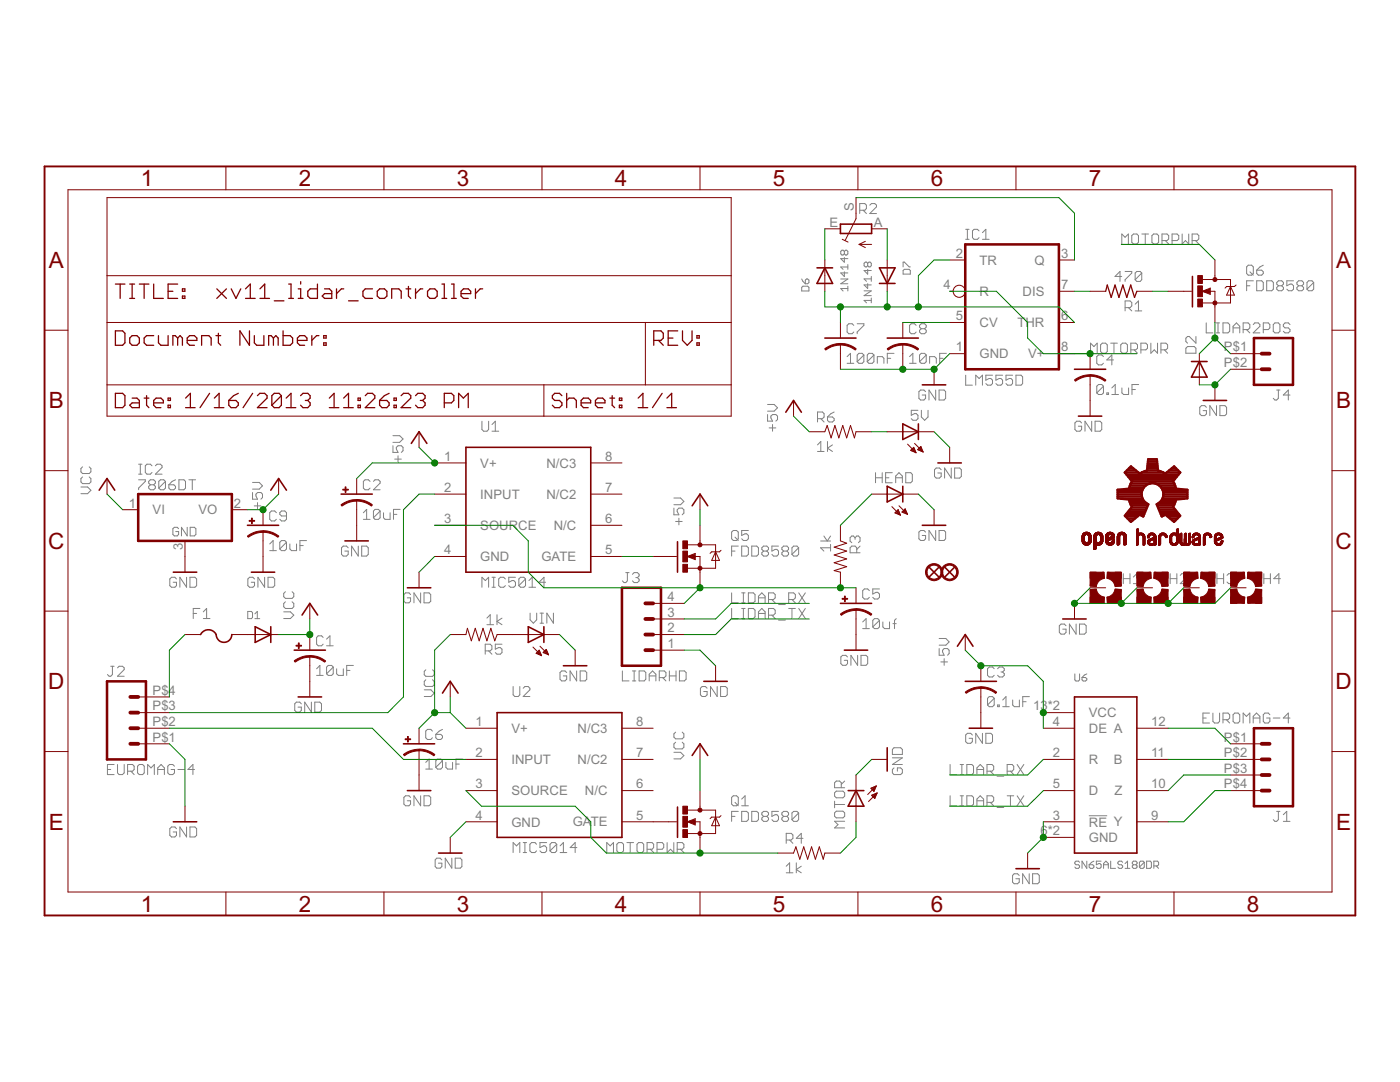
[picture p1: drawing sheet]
<svg xmlns="http://www.w3.org/2000/svg" width="279mm" height="216mm" viewBox="0 0 279 216" stroke-linecap="round" stroke-linejoin="round" font-family="sans-serif">
<defs><g id="words">
<g font-size="5" fill="#800000">
<text x="28.1" y="37.1">1</text>
<text x="59.6" y="37.1">2</text>
<text x="91.1" y="37.1">3</text>
<text x="122.7" y="37.1">4</text>
<text x="154.2" y="37.1">5</text>
<text x="185.7" y="37.1">6</text>
<text x="217.3" y="37.1">7</text>
<text x="248.8" y="37.1">8</text>
<text x="9.7" y="53.5">A</text>
<text x="266.7" y="53.5">A</text>
<text x="9.7" y="81.5">B</text>
<text x="266.7" y="81.5">B</text>
<text x="9.6" y="109.5">C</text>
<text x="266.5" y="109.5">C</text>
<text x="9.6" y="137.5">D</text>
<text x="266.5" y="137.5">D</text>
<text x="9.7" y="165.6">E</text>
<text x="266.7" y="165.6">E</text>
<text x="28.1" y="181.9">1</text>
<text x="59.6" y="181.9">2</text>
<text x="91.1" y="181.9">3</text>
<text x="122.7" y="181.9">4</text>
<text x="154.2" y="181.9">5</text>
<text x="185.7" y="181.9">6</text>
<text x="217.3" y="181.9">7</text>
<text x="248.8" y="181.9">8</text>
</g>
<g font-size="2.9" fill="#808080">
<text x="165.5" y="45.2">E</text>
<text x="170.4" y="42.1" transform="rotate(-90 170.4 42.1)">S</text>
<text x="174.4" y="45.2">A</text>
<text x="190.7" y="51.5">2</text>
<text x="195.5" y="52.8">TR</text>
<text x="206.4" y="52.8">Q</text>
<text x="211.8" y="51.5">3</text>
<text x="188.3" y="57.7">4</text>
<text x="195.5" y="59">R</text>
<text x="204.1" y="59">DIS</text>
<text x="211.8" y="57.7">7</text>
<text x="190.7" y="63.9">5</text>
<text x="195.5" y="65.3">CV</text>
<text x="203" y="65.3">THR</text>
<text x="211.8" y="63.9">6</text>
<text x="190.7" y="70.1">1</text>
<text x="195.5" y="71.5">GND</text>
<text x="205.2" y="71.5">V+</text>
<text x="211.8" y="70.1">8</text>
<text x="244.3" y="70.1">P$1</text>
<text x="244.3" y="73.2">P$2</text>
<text x="88.7" y="91.9">1</text>
<text x="95.8" y="93.3">V+</text>
<text x="109" y="93.3">N/C3</text>
<text x="120.8" y="91.9">8</text>
<text x="25.7" y="101.3">1</text>
<text x="46.7" y="101.3">2</text>
<text x="88.7" y="98.2">2</text>
<text x="95.8" y="99.5">INPUT</text>
<text x="109" y="99.5">N/C2</text>
<text x="120.8" y="98.2">7</text>
<text x="30.4" y="102.6">VI</text>
<text x="39.6" y="102.6">VO</text>
<text x="88.7" y="104.4">3</text>
<text x="95.8" y="105.8">SOURCE</text>
<text x="110.5" y="105.8">N/C</text>
<text x="120.8" y="104.4">6</text>
<text x="36.5" y="109.8" transform="rotate(-90 36.5 109.8)">3</text>
<text x="88.7" y="110.6">4</text>
<text x="95.8" y="112">GND</text>
<text x="108.1" y="112">GATE</text>
<text x="120.8" y="110.6">5</text>
<text x="133.2" y="120">4</text>
<text x="133.2" y="123.1">3</text>
<text x="133.2" y="129.3">1</text>
<text x="133.2" y="126.2">2</text>
<text x="30.4" y="141.8">P$3</text>
<text x="30.4" y="138.6">P$4</text>
<text x="206.2" y="141.8">13</text>
<text x="209.1" y="141.8">*2</text>
<text x="217.3" y="143.1">VCC</text>
<text x="30.4" y="148">P$1</text>
<text x="30.4" y="144.9">P$2</text>
<text x="94.9" y="144.9">1</text>
<text x="102.1" y="146.2">V+</text>
<text x="115.3" y="146.2">N/C3</text>
<text x="127" y="144.9">8</text>
<text x="210.1" y="144.9">4</text>
<text x="217.3" y="146.2">DE A</text>
<text x="229.8" y="144.9">12</text>
<text x="244.3" y="148">P$1</text>
<text x="94.9" y="151.1">2</text>
<text x="102.1" y="152.5">INPUT</text>
<text x="115.3" y="152.5">N/C2</text>
<text x="127" y="151.1">7</text>
<text x="210.1" y="151.1">2</text>
<text x="217.3" y="152.5">R</text>
<text x="222.3" y="152.5">B</text>
<text x="229.8" y="151.1">11</text>
<text x="244.3" y="151.1">P$2</text>
<text x="244.3" y="154.2">P$3</text>
<text x="94.9" y="157.3">3</text>
<text x="102.1" y="158.7">SOURCE</text>
<text x="116.7" y="158.7">N/C</text>
<text x="127" y="157.3">6</text>
<text x="210.1" y="157.3">5</text>
<text x="217.3" y="158.7">D</text>
<text x="222.4" y="158.7">Z</text>
<text x="229.8" y="157.3">10</text>
<text x="244.3" y="157.3">P$4</text>
<text x="94.9" y="163.5">4</text>
<text x="102.1" y="164.9">GND</text>
<text x="114.3" y="164.9">GATE</text>
<text x="127" y="163.5">5</text>
<text x="207.6" y="166.7">6</text>
<text x="209.1" y="166.7">*2</text>
<text x="210.1" y="163.5">3</text>
<text x="217.3" y="164.9">RE Y</text>
<text x="229.8" y="163.5">9</text>
<text x="217.3" y="168">GND</text>
</g>
</g></defs>
<g fill="none" stroke="#808080" stroke-width=".2">
<path d="M160 57.3l.2-.2h1l.2 .2v.8h-1.4zM160 55.7l.7 .9M160.7 55.9l.3-.2h.2l.2 .2v.5l-.2 .2h-.5zM167.8 55.7h1.4l-1.4 .9h1.4M168.5 50.2l-.2-.3h-.3l-.2 .3v.5l.2 .2h.3l.2-.2M168.5 50.2l.2-.3h.3l.2 .3v.5l-.2 .2h-.3l-.2-.2M168.5 54.2v1l-.7-.7h1.4M168.5 50.2v.5M168.5 51.4v.9l-.7-.7h1.4M169.2 57.6h-1.4l.5 .5M169.2 52.8v.9M169.2 57.1v1"/>
<path d="M169.2 53.3h-1.4l.5 .4M171.6 42h1l.3-.4v-.7l-.3-.3h-1v2M172.3 42l.6 .6M172.4 58h1.5l-1.5 1h1.5M173.2 52.5v.5M173.2 53.7v1l-.8-.7h1.5M173.2 56.6v1l-.8-.7h1.5M173.2 52.5l.2-.2h.3l.2 .2v.5l-.2 .3h-.3l-.2-.3M173.2 52.5l-.3-.2h-.2l-.3 .2v.5l.3 .3h.2l.3-.3M173.6 40.9l.3-.3h.7l.3 .3v.4l-1.3 1.3h1.3M173.9 59.9h-1.5l.5 .5M173.9 55.2v.9"/>
<path d="M173.9 59.5v.9M173.9 55.6h-1.5l.5 .5M180.2 53.3v-1h.3l.9 1h.3M180.2 54l.3-.3h.9l.3 .3v.7h-1.5zM192.7 47.8h.7M192.7 45.8h.7M193.1 45.8v2M195.4 46.1l-.3-.3h-.7l-.3 .3v1.3l.3 .4h.7l.3-.4M196.1 46.4l.6-.6v2M196.1 47.8h1.3M223.9 55.2h-1.4l1-1v2M223.9 48.7v-2l.6 .6 .7-.6v2"/>
<path d="M224.5 54.2h1.4v.3l-1.4 1.3v.4M225.9 47l.3-.3h.7l.3 .3v1.3l-.3 .4h-.7l-.3-.4zM227.9 54.5l-.4-.3h-.6l-.4 .3v1.3M227.9 54.5v1.3l-.4 .4h-.6l-.4-.4M227.9 54.5l-1.4 1.3M227.9 46.7h1.3M228.6 46.7v2M229.9 47l.3-.3h.7l.3 .3v1.3l-.3 .4h-.7l-.3-.4zM231.9 48h1l.3-.3v-.7l-.3-.3h-1v2M232.6 48l.6 .7M233.9 48h1l.3-.3v-.7l-.3-.3h-1v2M235.9 46.7v2l.7-.7 .6 .7v-2"/>
<path d="M237.9 48h1l.3-.3v-.7l-.3-.3h-1v2M238.6 48l.6 .7M248.8 57h.6M249.1 52.9h.7l.3 .4v1.3l-.3 .3h-.7l-.3-.3v-1.3zM249.4 54.3l.7 .6M250.1 56h-1.3v2M250.8 53.9h1l.3 .4v.3l-.3 .3h-.7l-.3-.3zM250.8 56h1l.3 .4v1.3l-.3 .3h-1zM252.1 52.9l-.6 .4-.7 .6M252.8 56h1l.3 .4v1.3l-.3 .3h-1zM255.1 57l-.3 .4v.3l.3 .3h.7l.3-.3v-.3l-.3-.4M255.1 57l-.3-.3v-.3l.3-.4h.7l.3 .4v.3l-.3 .3"/>
<path d="M255.1 57h.7M258.1 56h-1.3v1l.7-.3h.3l.3 .3v.7l-.3 .3h-.6l-.4-.3M259.2 57l-.4 .4v.3l.4 .3h.6l.4-.3v-.3l-.4-.4M259.2 57l-.4-.3v-.3l.4-.4h.6l.4 .4v.3l-.4 .3M259.2 57h.6M262.2 56.4v1.3l-.4 .3h-.6l-.4-.3M262.2 56.4l-.4-.4h-.6l-.4 .4v1.3M262.2 56.4l-1.4 1.3M169.1 71.2l.6-.7v2M169.1 72.5h1.3M170.4 64.9l-.3-.3h-.7l-.3 .3v1.4l.3 .3h.7l.3-.3M171.1 64.6h1.3v.3l-1.3 1.4v.3"/>
<path d="M172.4 70.8v1.4l-.3 .3h-.7l-.3-.3M172.4 70.8l-.3-.3h-.7l-.3 .3v1.4M172.4 70.8l-1.3 1.4M174.4 70.8v1.4l-.3 .3h-.7l-.3-.3M174.4 70.8l-.3-.3h-.7l-.3 .3v1.4M174.4 70.8l-1.3 1.4M175.1 72.5v-1.3h1l.3 .3v1M177.1 71.5h.7M178.4 70.5h-1.3v2M181.5 72.5h1.3M181.5 71.2l.7-.7v2M182.8 64.9l-.3-.3h-.7l-.3 .3v1.4l.3 .3h.7l.3-.3"/>
<path d="M183.9 65.6l-.4-.3v-.4l.4-.3h.6l.3 .3v.4l-.3 .3M183.9 65.6l-.4 .3v.4l.4 .3h.6l.3-.3v-.4l-.3-.3M183.9 65.6h.6M184.7 78.1l-.3-.3h-.7l-.3 .3v1.4l.3 .3h.7l.3-.3v-.7h-.7M184.8 70.8v1.4l-.3 .3h-.6l-.4-.3M184.8 70.8l-.3-.3h-.6l-.4 .3v1.4M184.8 70.8l-1.3 1.4M185.5 72.5v-1.3h1l.4 .3v1M186.7 77.8v2l-1.3-2v2M187.4 77.8h1l.3 .3v1.4l-.3 .3h-1zM187.5 71.5h.7M188.9 70.5h-1.4v2"/>
<path d="M192.7 74.9v2h1.4M194.7 76.9v-2l.7 .6 .7-.6v2M198.1 74.9h-1.4v1l.7-.4h.3l.4 .4v.6l-.4 .4h-.6l-.4-.4M200.1 74.9h-1.3v1l.6-.4h.3l.4 .4v.6l-.4 .4h-.6l-.3-.4M202.1 74.9h-1.3v1l.6-.4h.4l.3 .4v.6l-.3 .4h-.7l-.3-.4M202.8 74.9h1l.3 .3v1.3l-.3 .4h-1zM217.6 70.5v-2l.7 .7 .7-.7v2M219.6 68.8l.4-.3h.6l.4 .3v1.3l-.4 .4h-.6l-.4-.4zM220.2 71.1l-.3-.3h-.7l-.3 .3v1.4l.3 .3h.7l.3-.3M220.2 77.1l-.3-.4h-.7l-.3 .4v1.3M220.2 77.1v1.3l-.3 .3h-.7l-.3-.3M220.2 77.1l-1.3 1.3"/>
<path d="M220.9 78.4h.3v.3h-.3zM221.7 68.5h1.3M221.9 78.7h1.3M221.9 77.4l.7-.7v2M222.2 71.8h-1.3l1-1v2M222.3 68.5v2M223.7 68.8l.3-.3h.7l.3 .3v1.3l-.3 .4h-.7l-.3-.4zM223.9 77.4v1l.3 .3h1v-1.3M224.5 61.4h1l.4-.4v-.6l-.4-.4h-1v2M225.2 61.4l.7 .6M225.7 69.8h1l.3-.3v-.7l-.3-.3h-1v2M225.9 77.7h.7"/>
<path d="M226.3 69.8l.7 .7M226.5 60.7l.7-.7v2M226.5 62h1.4M227.2 76.7h-1.3v2M227.7 69.8h1l.3-.3v-.7l-.3-.3h-1v2M229.7 68.5v2l.7-.7 .6 .7v-2M231.7 69.8h1l.3-.3v-.7l-.3-.3h-1v2M232.4 69.8l.6 .7M236.7 69.5l.3-.3h1.3l.4 .3v1h-2zM238.7 67.1v1.4l-1.4-1.4h-.3l-.3 .4v.6l.3 .4M240.7 64.4v2h1.4M242.7 66.4h.7"/>
<path d="M242.7 64.4h.7M243.1 64.4v2M244.1 64.4h1l.3 .4v1.3l-.3 .3h-1zM246.1 66.4v-1.3l.7-.7 .6 .7v1.3M246.1 65.4h1.3M248.1 65.8h1l.3-.4v-.6l-.3-.4h-1v2M248.8 65.8l.6 .6M250.1 64.8l.3-.4h.7l.3 .4v.3l-1.3 1.3h1.3M252.1 65.8h1l.3-.4v-.6l-.3-.4h-1v2M254.1 64.8l.3-.4h.7l.3 .4v1.3l-.3 .3h-.7l-.3-.3zM254.8 77.8h.6M255.1 77.8v1.7l-.3 .3h-.4l-.3-.3"/>
<path d="M257.5 78.8h-1.4l1-1v2M257.5 64.8l-.4-.4h-.6l-.4 .4v.3l.4 .3h.6l.4 .4v.3l-.4 .3h-.6l-.4-.3M16.2 97.2h1.3l.6 .6-.6 .7h-1.3M16.5 95.2l-.3 .3v.7l.3 .3h1.3l.3-.3v-.7l-.3-.3M16.5 93.2l-.3 .3v.6l.3 .4h1.3l.3-.4v-.6l-.3-.3M27.7 95.7h1.3v.4l-1.3 1.3v.3M27.7 94.6h.6M27.7 92.6h.6M28 92.6v2M30 96.7l-.3-.3v-.3l.3-.4h.7l.3 .4v.3l-.3 .3M30 96.7l-.3 .3v.4l.3 .3h.7l.3-.3v-.4l-.3-.3M30 96.7h.7"/>
<path d="M30.3 92.9l-.3-.3h-.7l-.3 .3v1.4l.3 .3h.7l.3-.3M31 92.9l.3-.3h.7l.3 .3v.4l-1.3 1.3h1.3M33 96.1l-.3-.4h-.7l-.3 .4v1.3M33 96.1v1.3l-.3 .3h-.7l-.3-.3M33 96.1l-1.3 1.3M33.7 96.7h1l.3 .3v.4l-.3 .3h-.7l-.3-.3zM35 95.7l-.6 .4-.7 .6M35.7 95.7h1l.3 .4v1.3l-.3 .3h-1zM37.7 95.7h1.3M38.4 95.7v2M50.4 98.3v1.3h1l-.3-.6v-.4l.3-.3h.7l.3 .3v.7l-.3 .3M50.4 96.3h1.3l.7 .6-.7 .7h-1.3"/>
<path d="M73.9 96.1l-.4-.4h-.6l-.4 .4v1.3l.4 .3h.6l.4-.3M74.5 96.1l.3-.4h.7l.4 .4v.3l-1.4 1.3h1.4M78.4 88.9v1.4h1l-.3-.7v-.3l.3-.4h.7l.3 .4v.6l-.3 .4M78.4 86.9h1.4l.6 .7-.6 .7h-1.4M78.8 91.6h1.3M79.4 91v1.3M96.2 84.1v1.6l.3 .3h.7l.3-.3v-1.6M98.2 86h1.3M98.2 84.7l.6-.6v1.9M134.5 99.4h1.3l.7 .7-.7 .6h-1.3M153.2 82.7v1.3h1l-.4-.6v-.4l.4-.3h.6l.4 .3v.7l-.4 .3M153.2 80.7h1.3l.7 .7-.7 .6h-1.3"/>
<path d="M153.5 85.4h1.3M154.2 84.7v1.3M163.2 88.8l.6-.7v2M163.2 90.1h1.3M163.2 83.5h.9l.4-.3v-.7l-.4-.3h-.9v2M163.8 83.5l.7 .7M165.1 83.2h1l.4 .3v.4l-.4 .3h-.6l-.4-.3zM165.1 88.1v2M166.1 88.8l-1 .6 1 .7M166.5 82.2l-.7 .3-.7 .7M174.7 94.3v2M174.7 95.3h1.4"/>
<path d="M176.1 94.3v2M176.7 95.3h.7M178.1 94.3h-1.4v2h1.4M178.8 96.3v-1.3l.6-.7 .7 .7v1.3M178.8 95.3h1.3M180.8 94.3h1l.3 .4v1.3l-.3 .3h-1zM183.2 81.9h-1.3v1l.6-.4h.4l.3 .4v.6l-.3 .4h-.7l-.3-.4M183.9 81.9v1.3l.6 .7 .7-.7v-1.3M187.8 93.7l-.3-.3h-.7l-.3 .3v1.4l.3 .3h.7l.3-.3v-.7h-.6M189.8 93.4v2l-1.3-2v2M190.5 93.4h1l.4 .3v1.4l-.4 .3h-1zM215.9 84.4l-.4-.3h-.6l-.4 .3v1.3l.4 .3h.6l.4-.3v-.7h-.7"/>
<path d="M217.9 84.1v1.9l-1.4-1.9v1.9M218.5 84.1h1l.4 .3v1.3l-.4 .3h-1zM240.8 81.3l-.4-.4h-.6l-.4 .4v1.3l.4 .3h.6l.4-.3v-.7h-.7M242.8 80.9v2l-1.4-2v2M243.5 80.9h1l.3 .4v1.3l-.3 .3h-1zM35.2 115.5l-.3-.3h-.7l-.3 .3v1.4l.3 .3h.7l.3-.3v-.7h-.6M35.6 105.5l-.2-.3h-.6l-.3 .3v1.1l.3 .3h.6l.2-.3v-.5h-.5M37.2 115.2v2l-1.3-2v2M37.4 105.2v1.7l-1.2-1.7v1.7M37.9 115.2h1l.3 .3v1.4l-.3 .3h-1zM38 105.2h.8l.3 .3v1.1l-.3 .3h-.8zM50.7 100.9h1.4"/>
<path d="M50.8 115.5l-.3-.3h-.7l-.3 .3v1.4l.3 .3h.7l.3-.3v-.7h-.7M51.4 100.3v1.3M52.8 115.2v2l-1.3-2v2M53.5 115.2h1l.3 .3v1.4l-.3 .3h-1zM53.8 108.5l.7-.6v2M53.8 109.9h1.4M55.2 102.3l-.4-.3h-.6l-.4 .3v1.3l.4 .3h.6l.4-.3M57 118.1l-.4 .3v.7l.4 .3h1.3l.3-.3v-.7l-.3-.3M57.2 108.2l-.4-.3h-.6l-.4 .3v1.3M57.2 108.2v1.3l-.4 .4h-.6l-.4-.4M57.2 103h-1l-.4-.4v-.3l.4-.3h.6l.4 .3v1.3l-.4 .3h-.6l-.4-.3M57.2 108.2l-1.4 1.3"/>
<path d="M57.8 108.5v1l.4 .4h1v-1.4M59.9 108.9h.6M61.2 107.9h-1.3v2M69.5 109.3l-.3-.3h-.7l-.3 .3v1.3l.3 .4h.7l.3-.4v-.6h-.7M71.5 109v2l-1.3-2v2M72.2 109h1l.3 .3v1.3l-.3 .4h-1zM72.5 102.3l.7-.7v2M72.5 103.6h1.4M75.9 102v1.3l-.4 .3h-.7l-.3-.3M75.9 102l-.4-.4h-.7l-.3 .4v1.3M75.9 102l-1.4 1.3M76.5 102.3v1l.4 .3h1v-1.3"/>
<path d="M78.5 102.6h.7M79.9 101.6h-1.4v2M81.9 118.6l-.3-.3h-.7l-.3 .3v1.4l.3 .3h.7l.3-.3v-.7h-.6M83.9 118.3v2l-1.3-2v2M84.6 118.3h1l.4 .3v1.4l-.4 .3h-1zM96.2 117.2v-2l.7 .6 .6-.6v2M98.2 117.2h.6M98.2 115.2h.6M98.5 115.2v2M100.9 115.5l-.4-.3h-.6l-.4 .3v1.4l.4 .3h.6l.4-.3M102.9 115.2h-1.4v1l.7-.4h.3l.4 .4v.7l-.4 .3h-.6l-.4-.3M104.9 115.5v1.4l-.4 .3h-.6l-.4-.3"/>
<path d="M104.9 115.5l-.4-.3h-.6l-.4 .3v1.4M104.9 115.5l-1.4 1.4M105.6 117.2h1.3M105.6 115.8l.6-.6v2M108.9 116.2h-1.3l1-1v2M124.9 114.3h.6M125.2 114.3v1.6l-.3 .3h-.4l-.3-.3M126.2 114.6l.4-.3h.6l.4 .3v.3l-.4 .4M126.9 115.3h.3M127.2 115.3l.4 .3v.3l-.4 .3h-.6l-.4-.3M134.5 101.4v1.3h1l-.4-.6v-.4l.4-.3h.6l.4 .3v.7l-.4 .3M134.8 104.1h1.3"/>
<path d="M135.5 103.4v1.3M146 118.3v2h1.3M146 110h.7M146 106.2l.3-.3h.7l.3 .3v1.3l-.3 .3h-.7l-.3-.3zM146.7 107.2l.6 .6M147.3 109h-1.3v2M148 118.3h.7M148 109h1l.4 .3v1.3l-.4 .4h-1zM148.4 118.3v2M149.4 118.3h.9l.4 .3v1.4l-.4 .3h-.9zM149.4 105.9h-1.4v.9l.7-.3h.3l.4 .3v.7l-.4 .3h-.6l-.4-.3M150 109h1l.4 .3v1.3l-.4 .4h-1z"/>
<path d="M151.4 119.3h1.3M152.4 110l-.4-.4v-.3l.4-.3h.6l.4 .3v.3l-.4 .4M152.4 110l-.4 .3v.3l.4 .4h.6l.4-.4v-.3l-.4-.3M152.4 110h.6M153.4 119.6h1l.3-.3v-.7l-.3-.3h-1v2M154 119.6l.7 .7M155.4 109h-1.3v1l.6-.4h.3l.4 .4v.6l-.4 .4h-.6l-.3-.4M156.4 110l-.4-.4v-.3l.4-.3h.7l.3 .3v.3l-.3 .4M156.4 110l-.4 .3v.3l.4 .4h.7l.3-.4v-.3l-.3-.3M156.4 110h.7M157.4 119.6h1l.3-.3v-.7l-.3-.3h-1v2M158.1 119.6l.6 .7"/>
<path d="M159.4 109.3l-.4-.3h-.6l-.3 .3v1.3M159.4 109.3v1.3l-.4 .4h-.6l-.3-.4M159.4 109.3l-1.3 1.3M159.4 118.3l1.3 2M160.7 118.3l-1.3 2M163.8 107.9h2M164.4 107l.7 .9 .7-.9M165.8 109.3h-2l.6 .7M165.8 108.6v1.4M170.6 107.3l-.3-.3h-.3l-.3 .3v.7l.3 .3M170.6 107.3l.4-.3h.3l.3 .3v.7l-.3 .3M170.6 107.3v.3"/>
<path d="M171 110.3v-1l-.4-.3h-.6l-.3 .3v1h1.9M171.6 109l-.6 .6M173.5 117.9l-.3-.4h-.7l-.3 .4v1.3l.3 .3h.7l.3-.3M175.5 117.5h-1.3v1l.6-.3h.4l.3 .3v.7l-.3 .3h-.7l-.3-.3M184.7 106.2l-.3-.3h-.7l-.3 .3v1.3l.3 .3h.7l.3-.3v-.7h-.7M186.7 105.9v1.9l-1.3-1.9v1.9M187.4 105.9h1l.3 .3v1.3l-.3 .3h-1zM224.2 114.5v2M224.2 115.5h1.3M225.5 114.5v2M226.2 115.1l.7-.6v2M226.2 116.5h1.3"/>
<path d="M233.5 115.5h1.4M233.5 114.5v2M234.9 114.5v2M235.5 114.8l.4-.3h.6l.4 .3v.3l-1.4 1.4h1.4M242.9 115.5h1.3M242.9 114.5v2M244.2 114.5v2M244.9 114.8l.3-.3h.7l.3 .3v.3l-.3 .4M245.5 115.5h.4M245.9 115.5l.3 .3v.3l-.3 .4h-.7l-.3-.4M252.2 115.5h1.3M252.2 114.5v2"/>
<path d="M253.5 114.5v2M255.5 115.5h-1.3l1-1v2M22.1 132.9h.7M22.4 132.9v1.7l-.3 .3h-.3l-.4-.3M23.5 133.3l.3-.4h.6l.4 .4v.3l-1.3 1.3h1.3M38.6 122.4h.6M39.9 121.4h-1.3v2M40.6 123.4h1.3M40.6 122.1l.6-.7v2M49.4 122h.8l.2 .3v.9l-.2 .2h-.8zM50.9 123.4h.9M50.9 122.5l.5-.5v1.4"/>
<path d="M56.6 122.1h1.4l.6 .6-.6 .7h-1.4M57 120.1l-.4 .3v.7l.4 .3h1.3l.3-.3v-.7l-.3-.3M63.2 133.5l.6-.7v2M63.2 134.8h1.3M64.5 127.2l-.3-.3h-.7l-.3 .3v1.3l.3 .4h.7l.3-.4M65.2 128.9h1.3M65.2 127.5l.6-.6v2M66.5 133.1v1.4l-.3 .3h-.7l-.3-.3M66.5 133.1l-.3-.3h-.7l-.3 .3v1.4M66.5 133.1l-1.3 1.4M67.2 133.5v1l.3 .3h1v-1.3M69.2 133.8h.6"/>
<path d="M70.5 132.8h-1.3v2M84.7 137.6h1.3l.7 .7-.7 .7h-1.3M85 135.6l-.3 .4v.7l.3 .3h1.3l.4-.3v-.7l-.4-.4M85 133.6l-.3 .4v.6l.3 .4h1.3l.4-.4v-.6l-.4-.4M96.8 129.9h1l.4-.4v-.6l-.4-.4h-1v2M97.2 123.3l.6-.6v2M97.2 124.7h1.3M97.5 129.9l.7 .6M99.2 122.7v2M100.2 123.3l-1 .7 1 .7M100.2 128.5h-1.4v1l.7-.3h.3l.4 .3v.7l-.4 .3h-.6l-.4-.3M102.4 137v1.6l.3 .4h.7l.3-.4v-1.6"/>
<path d="M104.4 137.3l.4-.3h.6l.3 .3v.3l-1.3 1.4h1.3M105.8 122.3v1.4l.6 .7 .7-.7v-1.4M107.8 124.4h.7M107.8 122.3h.7M108.1 122.3v2.1M110.4 122.3v2.1l-1.3-2.1v2.1M113.1 134.2l-.3-.3h-.7l-.3 .3v1.3l.3 .4h.7l.3-.4v-.6h-.7M115.1 133.9v2l-1.3-2v2M115.8 133.9h1l.3 .3v1.3l-.3 .4h-1zM124.2 133.9v2h1.3M126.2 133.9h.7M126.2 135.9h.7"/>
<path d="M126.6 133.9v2M127.6 133.9h1l.3 .3v1.3l-.3 .4h-1zM129.6 134.9h1.3M129.6 135.9v-1.4l.6-.6 .7 .6v1.4M131.6 135.2h1l.3-.3v-.7l-.3-.3h-1v2M132.2 135.2l.7 .7M133.6 134.9h1.3M133.6 133.9v2M134.9 133.9v2M135.6 133.9h1l.3 .3v1.3l-.3 .4h-1zM141.1 137.3l-.3-.3h-.7l-.3 .3v1.3l.3 .4h.7l.3-.4v-.6h-.7M143.1 137v2l-1.3-2v2"/>
<path d="M143.8 137h1l.3 .3v1.3l-.3 .4h-1zM146 121.4v2h1.3M148 120.3h.7M148 123.4h.7M148 121.4h.7M148.4 121.4v2M149.4 121.4h.9l.4 .4v1.3l-.4 .3h-.9zM151.4 120.3v-1.3l.6-.7 .7 .7v1.3M151.4 123.4v-1.3l.6-.7 .7 .7v1.3M151.4 122.4h1.3M153.4 122.7h1l.3-.3v-.6l-.3-.4h-1v2M154 122.7l.7 .7"/>
<path d="M155.4 123.7h1.3M155.4 120.6h1.3M157.4 121.4h1.3M158.1 121.4v2M159.4 121.4l1.3 2M160.7 121.4l-1.3 2M169.1 131.1l-.3-.3h-.7l-.3 .3v1.3l.3 .4h.7l.3-.4v-.6h-.6M171.2 130.8v2l-1.4-2v2M171.8 130.8h1l.4 .3v1.3l-.4 .4h-1zM172.2 124.1l.6-.7v2M172.2 125.4h1.3M175.5 123.8l-.3-.4h-.7l-.3 .4v1.3"/>
<path d="M175.5 123.8v1.3l-.3 .3h-.7l-.3-.3M175.5 123.8l-1.3 1.3M176.2 124.1v1l.3 .3h1v-1.3M178.2 124.4h.7M178.9 123.4l-.4 .4v1.6M187.4 129.4v1.3h1l-.3-.6v-.3l.3-.4h.7l.3 .4v.6l-.3 .3M187.4 127.4h1.4l.6 .7-.6 .6h-1.4M187.8 132.1h1.3M188.4 131.4v1.4M198.4 139.3l-.3-.3h-.7l-.3 .3v1.4M198.4 133.4l-.3-.3h-.7l-.3 .3v1.3l.3 .4h.7l.3-.4M198.4 139.3v1.4l-.3 .3h-.7l-.3-.3"/>
<path d="M198.4 139.3l-1.3 1.4M199.1 133.4l.3-.3h.7l.3 .3v.4l-.3 .3M199.8 134.1h.3M200.1 134.1l.3 .3v.3l-.3 .4h-.7l-.3-.4M200.1 139.7l.7-.7v2M202.1 139.7v1l.3 .3h1v-1.3M205.4 139h-1.3v2M212.7 124.9l-.3-.4h-.6l-.4 .4v1.3l.4 .3h.6l.3-.3v-.7h-.6M214.5 134.5v1.2l.2 .2h.5l.3-.2v-1.2M214.8 124.5v2l-1.4-2v2M215.4 124.5h1l.4 .4v1.3l-.4 .3h-1zM215.9 135.2h.7l.3 .2v.3l-.3 .2h-.4l-.3-.2z"/>
<path d="M216.9 134.5l-.5 .2-.5 .5M21.4 153.5h.7M22.8 152.5h-1.4v2.1h1.4M23.5 152.5v1.7l.3 .4h.6l.4-.4v-1.7M25.5 153.9h1l.3-.4v-.6l-.3-.4h-1v2.1M26.1 153.9l.7 .7M27.8 152.5h.7l.3 .4v1.3l-.3 .4h-.7l-.3-.4v-1.3zM29.5 154.6v-2.1l.6 .7 .7-.7v2.1M31.5 153.5h1.3M31.5 154.6v-1.4l.7-.7 .6 .7v1.4M34.8 152.9l-.3-.4h-.7l-.3 .4v1.3l.3 .4h.7l.3-.4v-.7h-.7M35.5 153.5h1.3"/>
<path d="M38.8 153.5h-1.3l1-1v2.1M60.1 140.4l-.3-.3h-.7l-.3 .3v1.4l.3 .3h.7l.3-.3v-.7h-.6M62.1 140.1v2l-1.3-2v2M62.8 140.1h1l.4 .3v1.4l-.4 .3h-1zM81.9 159.1l-.3-.3h-.7l-.3 .3v1.3l.3 .4h.7l.3-.4v-.6h-.6M83.9 158.8v2l-1.3-2v2M84.6 158.8h1l.4 .3v1.3l-.4 .4h-1zM85 152.1l.6-.6v2M85 153.5h1.3M86.3 145.9l-.3-.4h-.7l-.3 .4v1.3l.3 .4h.7l.3-.4M87 146.5h1l.3 .4v.3l-.3 .4h-.7l-.3-.4zM88.3 151.8v1.3l-.3 .4h-.7l-.3-.4"/>
<path d="M88.3 151.8l-.3-.3h-.7l-.3 .3v1.3M88.3 151.8l-1.3 1.3M88.3 145.5l-.6 .4-.7 .6M89 152.1v1l.3 .4h1v-1.4M91 152.5h.7M92.3 151.5h-1.3v2M134.5 150.1h1.3l.7 .7-.7 .6h-1.3M134.8 146.1l-.3 .3v.7l.3 .3h1.3l.4-.3v-.7l-.4-.3M134.8 148.1l-.3 .3v.7l.3 .3h1.3l.4-.3v-.7l-.4-.3M146 159.1l.3-.3h.7l.3 .3v1.3l-.3 .4h-.7l-.3-.4zM148 159.4l.7-.6v2M166.6 158.2l.3-.3h1.3l.4 .3v.7l-.4 .3h-1.3l-.3-.3z"/>
<path d="M166.6 159.9v1.3M167.9 157.2v-1l-.3-.3h-.7l-.3 .3v1h2M168.6 155.9l-.7 .6M178.1 151.2h2l-2 1.3h2M178.4 153.2l-.3 .3v.7l.3 .4h1.3l.4-.4v-.7l-.4-.3h-.6v.7M178.4 149.2h1.3l.4 .3v1h-2v-1zM189.6 152.5v2.1h1.3M189.6 158.8v2h1.3M191.6 152.5h.7M191.6 154.6h.7M191.6 158.8h.7M192 152.5v2.1"/>
<path d="M192 158.8v2M193 152.5h1l.3 .4v1.3l-.3 .4h-1zM193 158.8h1l.3 .3v1.3l-.3 .4h-1zM194.1 146.7l-.4-.4h-.6l-.4 .4v1.3l.4 .3h.6l.4-.3v-.7h-.7M195 153.5h1.3M195 159.8h1.3M195 154.6v-1.4l.6-.7 .7 .7v1.4M196.1 146.3v2l-1.4-2v2M196.7 146.3h1l.4 .4v1.3l-.4 .3h-1zM197 153.9h1l.3-.4v-.6l-.3-.4h-1v2.1M197.6 153.9l.7 .7M199 154.9h1.3"/>
<path d="M199.1 140.7h.3v.3h-.3zM200.1 141h1.3M201 153.9h1l.3-.4v-.6l-.3-.4h-1v2.1M201 158.8h1.3M201.7 158.8v2M201.7 153.9l.6 .7M203 158.8l1.3 2M203 152.5l1.3 2.1M204.1 140h.7M204.3 158.8l-1.3 2M204.3 152.5l-1.3 2.1M240.1 143.3h.6"/>
<path d="M241.4 142.3h-1.3v2h1.3M242.1 142.3v1.6l.3 .4h.7l.3-.4v-1.6M244.1 143.6h1l.3-.3v-.7l-.3-.3h-1v2M244.8 143.6l.6 .7M246.4 142.3h.7l.3 .3v1.3l-.3 .4h-.7l-.3-.4v-1.3zM248.1 144.3v-2l.7 .6 .6-.6v2M250.1 143.3h1.3M250.1 144.3v-1.4l.7-.6 .6 .6v1.4M253.4 142.6l-.3-.3h-.7l-.3 .3v1.3l.3 .4h.7l.3-.4v-.6h-.6M254.1 143.3h1.3M257.5 143.3h-1.4l1-1v2M35.2 165.4l-.3-.4h-.7l-.3 .4v1.3l.3 .3h.7l.3-.3v-.7h-.6"/>
<path d="M37.2 165v2l-1.3-2v2M37.9 165h1l.3 .4v1.3l-.3 .3h-1zM88.2 171.6l-.4-.4h-.6l-.4 .4v1.3l.4 .3h.6l.4-.3v-.7h-.7M90.2 171.2v2l-1.3-2v2M90.8 171.2h1.1l.3 .4v1.3l-.3 .3h-1.1zM102.4 170.1v-2l.7 .7 .6-.7v2M104.4 170.1h.7M104.4 168.1h.7M104.8 168.1v2M107.1 168.5l-.3-.4h-.7l-.4 .4v1.3l.4 .3h.7l.3-.3M109.1 168.1h-1.3v1l.6-.3h.4l.3 .3v.7l-.3 .3h-.7l-.3-.3M111.1 168.5v1.3l-.3 .3h-.7l-.3-.3"/>
<path d="M111.1 168.5l-.3-.4h-.7l-.3 .4v1.3M111.1 168.5l-1.3 1.3M111.8 170.1h1.3M111.8 168.8l.6-.7v2M115.1 169.1h-1.3l1-1v2M121.1 170.1v-2l.7 .7 .6-.7v2M123.1 168.5l.3-.4h.7l.3 .4v1.3l-.3 .3h-.7l-.3-.3zM125.1 168.1h1.3M125.8 168.1v2M127.4 168.1h.7l.4 .4v1.3l-.4 .3h-.7l-.3-.3v-1.3zM129.1 169.5h1l.4-.4v-.6l-.4-.4h-1v2M129.8 169.5l.7 .6"/>
<path d="M131.1 169.5h1l.4-.4v-.6l-.4-.4h-1v2M133.1 168.1v2l.7-.6 .7 .6v-2M135.1 169.5h1l.4-.4v-.6l-.4-.4h-1v2M135.8 169.5l.7 .6M146 162.9h.7M146.7 160.1l.6 .7M147.3 161.9h-1.3v2M148 160.8h1.4M148 161.9h1l.4 .3v1.4l-.4 .3h-1zM150 161.9h1l.4 .3v1.4l-.4 .3h-1zM152.4 162.9l-.4-.3v-.4l.4-.3h.6l.4 .3v.4l-.4 .3M152.4 162.9h.6"/>
<path d="M152.4 162.9l-.4 .3v.4l.4 .3h.6l.4-.3v-.4l-.4-.3M155.4 161.9h-1.3v1l.6-.3h.3l.4 .3v.7l-.4 .3h-.6l-.3-.3M156.4 162.9l-.4-.3v-.4l.4-.3h.7l.3 .3v.4l-.3 .3M156.4 162.9h.7M156.4 162.9l-.4 .3v.4l.4 .3h.7l.3-.3v-.4l-.3-.3M156.9 172.8l.7-.6v2M156.9 174.2h1.3M156.9 167.6h1l.3-.3v-.7l-.3-.3h-1v2M157.6 167.6l.6 .7M158.9 172.2v2M159.4 162.2l-1.3 1.4M159.4 162.2l-.4-.3h-.6l-.3 .3v1.4"/>
<path d="M159.4 162.2v1.4l-.4 .3h-.6l-.3-.3M159.9 172.8l-1 .7 1 .7M160.3 167.3h-1.4l1-1v2M166.6 160.5h2M166.9 161.9h1.3l.4 .3v.7l-.4 .3h-1.3l-.3-.3v-.7zM168.6 163.9h-2l.6 .6-.6 .7h2M191.6 160.8h.7M195 160.8v-1.4l.6-.6 .7 .6v1.4M197 160.1h1l.3-.3v-.7l-.3-.3h-1v2M197.6 160.1l.7 .7M199 161.1h1.3M203.4 174.7l-.3-.4h-.7l-.3 .4v1.3l.3 .3h.7l.3-.3v-.7h-.7"/>
<path d="M205.4 174.3v2l-1.3-2v2M206.1 174.3h1l.3 .4v1.3l-.3 .3h-1zM215.5 172.1l-.3-.3h-.5l-.2 .3v.2l.2 .3h.5l.3 .2v.2l-.3 .3h-.5l-.2-.3M216.9 171.8v1.5l-1-1.5v1.5M217.3 162.8h3.7M217.4 172.6h.7l.2 .2v.2l-.2 .3h-.5l-.2-.3zM218.3 171.8l-.9 .8M219.8 171.8h-1v.8l.5-.3h.2l.3 .3v.4l-.3 .3h-.5l-.2-.3M220.2 173.3v-1l.5-.5 .5 .5v1M220.2 172.6h1M221.7 171.8v1.5h.9M224 172.1l-.2-.3h-.4l-.3 .3v.2l.3 .3h.4l.2 .2v.2l-.2 .3h-.4l-.3-.3"/>
<path d="M224.5 173.3h1M224.5 172.3l.5-.5v1.5M226.2 172.6l-.2-.3v-.2l.2-.3h.5l.2 .3v.2l-.2 .3M226.2 172.6h.5M226.2 172.6l-.2 .2v.2l.2 .3h.5l.2-.3v-.2l-.2-.2M228.4 172.1l-.3-.3h-.5l-.2 .3v.9M228.4 172.1v.9l-.3 .3h-.5l-.2-.3M228.4 172.1l-1 .9M228.8 171.8h.8l.2 .3v.9l-.2 .3h-.8zM230.3 172.8h.7l.2-.2v-.5l-.2-.3h-.7v1.5M230.7 172.8l.5 .5M254.8 161.9h.6"/>
<path d="M255.1 161.9v1.7l-.3 .3h-.4l-.3-.3M256.1 163.9h1.4M256.1 162.6l.7-.7v2"/>
</g>
<path d="M8.9 33.2h261.6v149.5h-261.6zM241.4 57.8l-1.1 .3 1.1 .3v-.3h-.3M138.6 110.7l-1.1 .3 1.1 .4v-.4h-.3M138.6 163.7l-1.1 .3 1.1 .3v-.3h-.3" fill="none" stroke="#800000" stroke-width=".38"/>
<g fill="none" stroke="#800000" stroke-width=".2">
<path d="M13.6 37.9h252.2v140.1h-252.2zM21.4 39.4h124.5v43.6h-124.5zM45.1 33.2v4.7M76.6 33.2v4.7M108.2 33.2v4.7M139.7 33.2v4.7M170.8 39.4v4.2l-2.1 4.4M171.2 33.2v4.7M202.8 33.2v4.7M234.3 33.2v4.7M21.4 55h124.5M164.6 45.7h3.1"/>
<path d="M164.6 51.9v6.2M168.1 47.8l1.1 .5M171.4 48.8h2.5M171.4 48.8l1.3 .6M172.7 48.2l-1.3 .6M173.9 45.7h3.2M177.1 51.9v6.2M189.5 51.9h3.1M189.5 58.1h.7M211.3 51.9h3.1M211.3 58.1h3.1M217.6 58.1h3.1"/>
<path d="M226.9 58.1h3.1M233.1 58.1h4.7M240 58.1l1.5-.6v1.2zM240 55.8h5.6v4.7h-5.6M241.4 58.1h1.1v6.2M242.5 51.9v3.9M245.6 57.2l.8 1.7h-1.6zM246.7 56.9l-.3 .3h-1.6l-.3 .3M8.9 65.9h4.7M21.4 64.3h124.5M21.4 76.8h124.5M108.5 76.8v6.2"/>
<path d="M128.8 64.3v12.5M158.4 79.9v3.1M167.7 64.3v3.2M167.7 68.7v5M180.2 64.3v3.2M180.2 68.7v5M186.4 73.7v3.1M189.5 64.3h3.1M189.5 70.6h3.1M211.3 64.3h3.1M211.3 70.6h3.1M217.6 70.6v3.1"/>
<path d="M217.6 74.9v8.1M239.4 70.6v6.2M242.5 76.8v3.1M245.6 70.6h6.2M245.6 73.7h6.2M265.8 65.9h4.7M8.9 93.9h4.7M21.4 95.5v3.1M55.6 95.5v3.1M71.2 95.5v3.1M71.2 99.8v8.1M83.6 86.1v3.2"/>
<path d="M86.7 92.4h6.3M86.7 98.6h6.3M117.9 92.4h6.2M117.9 98.6h6.2M139.7 98.6v3.1M161.5 86.1h3.1l.5-1.2 .8 2.5 .7-2.5 .8 2.5 .8-2.5 .8 2.5 .7-2.5 .8 2.5 .3-1.3h3.1M173.9 98.6h9.4M177.1 86.1h9.3M181.1 88.6l1.7 1.7M181.8 89.8h.8M181.9 89.9h.7M182 89.6h.5"/>
<path d="M182.2 89.5h.3M182.2 90.1h.5M182.3 89.3h.1M182.4 89.3l.4 1-1.1-.4zM182.5 88.5l1.7 1.7M182.6 90.2h.2M183.1 89.7l.7-.6 .4 1.1zM183.2 89.6h.8M183.3 89.8h.7M183.4 89.5h.5M183.6 89.3h.3M183.6 89.9h.5"/>
<path d="M183.7 89.2h.1M184 90.1h.2M189.5 89.3v3.1M265.8 93.9h4.7M24.5 101.7h3.1M36.9 107.9v6.3M46.3 101.7h3.1M52.5 101.7v3.1M52.5 106.1v8.1M83.6 114.2v3.1M86.7 104.8h6.3M86.7 111h6.3"/>
<path d="M117.9 104.8h6.2M117.9 111h6.2M130.3 111h4.7M137.2 111l1.5-.6v1.3zM137.2 108.7h5.6v4.7h-5.6M138.6 111h1.1v6.3M139.7 104.8v3.9M142.8 110.1l.8 1.7h-1.6zM143.9 109.8l-.3 .3h-1.6l-.3 .3M167.7 104.8v3.1l1.3 .5-2.5 .8 2.5 .8-2.5 .7 2.5 .8-2.5 .8 2.5 .8-2.5 .8 1.2 .3v3.1M170.8 117.3v3.1M178 101.1l1.7 1.7"/>
<path d="M178.6 102.3l1.1 .5M178.6 102.3h.9M178.8 102.2h.7M178.9 102h.5M179 102.5h.6M179.1 101.9h.2M179.2 101.7h.1M179.2 101.7l-.6 .6M179.2 101.7l.5 1.1M179.3 102.6h.3M179.4 100.9l1.7 1.7M180 102.2h.9"/>
<path d="M180 102.2l1.1 .4M180.2 102h.6M180.3 101.9h.5M180.4 102.3h.6M180.5 101.7h.2M180.6 101.6l-.6 .6M180.6 101.6l.5 1M180.6 101.6h.1M180.8 102.5h.2M186.4 101.7v3.1M216 108h.5M216 107.9h.4"/>
<path d="M216 107.8h.4M216 107.7h.4M216 107.6h.4M216 107.5h.4M216 107.4h.4M216 107.3h.4M216 107.2h.4M216 107.1h.4M216 107h.4M216 107h.5M216 106.9h.5M216 108.2h.6"/>
<path d="M216 108.1h.5M216 106.8h.5M216 108.2l.7 .1M216 108.3h1.7M216.1 108.4h1.5M216.1 106.6h1.5M216.1 108.5h1.5M216.1 106.5h1.5M216.2 106.5h1.4M216.2 108.5h1.3M216.2 106.4h1.3M216.3 108.6h1.1"/>
<path d="M216.3 106.4h1.1M216.3 106.3h1.1M216.4 108.7h.9M216.4 106.3h.9M216.5 106.8h-.5M216.6 106.2h.5M216.6 108.8h.5M216.6 106.8h-.6M216.7 106.2h.3M216.7 106.7h-.7M216.7 108.8h.3M217 106.7h.7"/>
<path d="M217.1 106.8h.6M217.1 108.2h.6M217.2 108.1h.5M217.2 106.8h.5M217.2 106.9h.5M217.3 108h.4M217.3 107.9h.4M217.3 107.8h.4M217.3 107.7h.4M217.3 107.6h.4M217.3 107.5h.4M217.3 107.4h.4"/>
<path d="M217.3 107.3h.4M217.3 107.2h.4M217.3 107.1h.4M217.3 107h.4M217.4 108.6l-1 .1M217.5 108.5h-1.3M217.6 117.3h3.1M217.7 106.7h-1.7M217.7 108.2l-.7 .1M217.7 108.2h-.6M217.7 108.1h-.5M218.3 109.6h.2"/>
<path d="M218.3 109.4h.5M218.3 109.3h.5M218.3 109.2h.5M218.3 109.1h.5M218.3 109h.5M218.3 108.9h.5M218.3 108.8h.5M218.3 108.5h1.6M218.3 108.3h1.7M218.3 108.2l.7 .1M218.3 108.2h.6M218.3 108.1h.6"/>
<path d="M218.3 108.1h.5M218.3 108h.5M218.3 107.9h.5M218.3 107.8h.5M218.3 107.7h.5M218.3 107.6h.5M218.3 107.5h.5M218.3 107.4h.5M218.3 107.3h.5M218.3 107.2h.5M218.3 107.1h.5M218.3 107h.5"/>
<path d="M218.3 106.9h.5M218.4 109.6h.1M218.4 106.7h1.6M218.4 106.6h1.6M218.5 106.5h1.4M218.6 106.4h1.2M218.7 109.6h-.4M218.7 106.3h1M218.8 109.5h-.5M218.8 106.3h.8M218.8 108.8h-.5M218.9 106.8l-.6 .1"/>
<path d="M218.9 106.8h-.6M218.9 108.8h.6M218.9 106.8h-.5M218.9 106.2h.6M219 106.7h-.6M219 106.2h.4M219.1 108.8h.2M219.4 108.3h.6M219.4 106.7h.6M219.5 106.8h.5M219.5 108.2h.5M219.5 106.8l.6 .1"/>
<path d="M219.6 108.1h.5M219.6 106.9h.5M219.6 108.7h-1.3M219.6 108h.5M219.6 107.9h.5M219.6 107h.5M219.6 107.8h.5M219.6 107.7h.5M219.6 107.6h.5M219.6 107.5h.5M219.6 107.4h.5M219.6 107.3h.5"/>
<path d="M219.6 107.2h.5M219.6 107.1h.5M219.7 108.6l-1.4 .1M219.8 108.6h-1.5M219.8 108.5l-1.5 .1M219.9 108.5h-1.6M220 108.4h-1.7M220 108.2h-.5M220.1 108.1h-.6M220.7 108.2h.6M220.7 108.2h.5M220.7 108.1h.5"/>
<path d="M220.7 108h.4M220.7 107.9h.4M220.7 107.3h.4M220.7 107.2h.4M220.7 107.1h.4M220.7 107h.4M220.7 108.2l.7 .1M220.7 108.3h1.6M220.7 106.7h1.7M220.8 108.4h1.5M220.8 106.6h1.5M220.9 106.5h1.4"/>
<path d="M220.9 106.5h1.3M220.9 108.5h1.3M220.9 106.4h1.3M221 108.6h1.1M221 106.4h1.1M221 108.6h1M221 106.3h1M221.1 107.1h-.4M221.1 106.3h.9M221.1 108.7h.9M221.1 107h-.4M221.2 106.9h-.5"/>
<path d="M221.2 107.9h-.5M221.2 106.8l-.5 .1M221.2 106.8h-.5M221.3 106.8h-.6M221.3 106.2h.5M221.3 108.8h.5M221.3 107.8l-.6 .1M221.4 107.8h-.7M221.4 107.3h1M221.4 106.7h-.7M221.4 106.2h.3M221.4 108.8h.3"/>
<path d="M221.5 107.8h-.8M221.5 107.2h.9M221.6 107.2h.8M221.6 107.7h-.9M221.7 107.1h.7M221.7 106.7h.7M221.7 107.7h-1M221.8 106.8h.6M221.8 107.6h-1.1M221.8 107.1h.6M221.8 108.2h.6M221.9 108.1h.5"/>
<path d="M221.9 107h.5M221.9 106.9h.5M221.9 108h.5M222 108h.4M222 107.9h.4M222 107.5l-1.3 .1M222 107.8h.4M222 107.5h-1.3M222.1 107.8h.3M222.1 107.7h.3M222.2 107.5h-1.5M222.2 108.5h-1.3"/>
<path d="M222.3 107.4h-1.6M222.3 108.4h-1.5M222.3 107.7h.1M222.4 108.2l-.7 .1M222.4 107.4h-1.7M222.4 108.2h-.6M222.4 107.3h-1.2M223 108.6h.4M223 108.5h.5M223 108.4h.5M223 108.3h.5M223 108.2h.5"/>
<path d="M223 108.1h.5M223 108h.5M223 107.9h.5M223 107.8h.5M223 107.7h.5M223 107.6h.5M223 107.5h.5M223 107.4h.5M223 107.3h.5M223 107.2h.5M223 107.1h.5M223 107h.5"/>
<path d="M223 108.7h.3M223 106.9h.5M223 108.8h.1M223 106.8h.6M223.1 106.6h1.6M223.2 106.5h1.4M223.3 106.4h1.2M223.4 106.3h1M223.4 108.6l-.4 .1M223.5 106.3h.8M223.6 106.8l-.6 .1M223.6 106.2h.6"/>
<path d="M223.7 106.2h.4M223.7 106.7h-.6M224.1 106.7h.6M224.2 106.8h.5M224.2 106.8l.6 .1M224.3 107h.5M224.3 106.9h.5M224.3 108.5h.5M224.3 108.4h.5M224.3 108.3h.5M224.3 108.2h.5M224.3 108.1h.5"/>
<path d="M224.3 108h.5M224.3 107.9h.5M224.3 107.8h.5M224.3 107.7h.5M224.3 107.6h.5M224.3 107.5h.5M224.3 107.4h.5M224.3 107.3h.5M224.3 107.2h.5M224.3 107.1h.5M224.3 108.8h.2M224.6 108.7h-.3"/>
<path d="M224.7 106.7h-1.6M224.7 108.6l-.4 .1M224.8 108.6h-.5M226.8 108.8h.2M226.8 105.7h.4M226.8 108.6h.4M226.8 108.5h.4M226.8 108.4h.4M226.8 108.3h.4M226.8 108.2h.4M226.8 108.1h.4M226.8 108h.4"/>
<path d="M226.8 107.9h.4M226.8 107.8h.4M226.8 107.7h.4M226.8 107.6h.4M226.8 107.5h.4M226.8 107.4h.4M226.8 107.3h.4M226.8 107.2h.4M226.8 107.1h.4M226.8 107h.4M226.8 106.7h1.5M226.8 106.6h1.5"/>
<path d="M226.8 106.5h1.4M226.8 106.4l1.3 .1M226.8 106.4h.4M226.8 106.3h.4M226.8 106.2h.4M226.8 106.1h.4M226.8 106h.4M226.8 105.9h.4M226.8 105.8h.4M226.8 108.8h.1M226.9 105.6h.3M226.9 117.3h3.1"/>
<path d="M227 105.5h.2M227.1 108.7h-.3M227.2 108.6l-.4 .1M227.2 107h-.4M227.3 106.9h-.5M227.3 106.4h.7M227.3 106.8l-.5 .1M227.4 106.8h-.6M227.4 106.4h.5M227.6 106.7h-.8M227.7 106.7h.6M227.9 106.8h.5"/>
<path d="M228 106.8h.4M228 106.9h.5M228 107h.5M228.1 107h.4M228.1 107.1h.4M228.2 108.8h.1M228.2 108.6h.3M228.2 108.5h.3M228.2 108.4h.3M228.2 108.3h.3M228.2 108.2h.3M228.2 108.1h.3"/>
<path d="M228.2 108h.3M228.2 107.9h.3M228.2 107.8h.3M228.2 107.7h.3M228.2 107.6h.3M228.2 107.5h.3M228.2 107.4h.3M228.2 107.3h.3M228.2 107.2h.3M228.3 108.8h-.1M228.4 108.7h-.2M229 108.4h.5"/>
<path d="M229 108.3h.5M229 108.2l.4 .1M229 108.2h.4M229 108h.5M229 107.3h.2M229 107.2h.4M229 107.1h.4M229.1 108.4h.5M229.1 107h.3M229.1 108.5h1M229.1 106.9h.4M229.1 106.8h.5"/>
<path d="M229.2 108.5h.9M229.2 108.6h.9M229.2 106.7h1.3M229.3 108.6l.8 .1M229.3 106.6h1.2M229.3 108.7h.8M229.3 107.3h-.3M229.4 106.5h1M229.4 107.1l-.4 .1M229.4 108.1h-.4M229.4 108.8h.7M229.4 107h-.3"/>
<path d="M229.5 107.6h1.2M229.5 108.8h.6M229.5 107.9l-.5 .1M229.5 106.4h.7M229.6 106.8l-.5 .1M229.6 107.5h1.1M229.6 106.4h.6M229.6 107.9h-.5M229.6 106.8h-.4M229.7 107.5h1M229.7 108.8h.1M229.7 107.8l-.6 .1"/>
<path d="M229.8 107.4h.9M229.8 107.8h-.7M229.8 106.7h-.6M229.9 106.7h.7M229.9 108.4h.1M229.9 107.4h.8M230 107.8h-.8M230 107.3h.7M230.1 106.8h.5M230.1 107.7h-.9M230.2 107.3h.5M230.2 106.8l.5 .1"/>
<path d="M230.2 107.7h-.9M230.3 107.2h.4M230.3 106.9h.4M230.3 107h.4M230.3 107.7h.4M230.3 108.6h.4M230.3 108.5h.4M230.3 108.4h.4M230.3 108.3h.4M230.3 108.2h.4M230.3 108.1h.4M230.3 108h.4"/>
<path d="M230.3 107.9h.4M230.3 107.8h.4M230.3 107.1h.4M230.4 108.8h.1M230.5 108.8h-.2M230.7 108.7h-.4M230.7 108.6l-.4 .1M230.7 107.6h-1.4M231.3 108.8h.1M231.3 108.5h.3M231.3 108.4h.3M231.3 108.3h.3"/>
<path d="M231.3 108.2h.3M231.3 108.1h.3M231.3 108h.3M231.3 107.9h.3M231.3 107.8h.3M231.3 107.7h.3M231.3 107.6h.3M231.3 107.5h.3M231.3 107.4h.3M231.3 107.3h.3M231.3 107.2h.3M231.3 107.1h.3"/>
<path d="M231.3 106.9h.4M231.3 106.8h.5M231.4 106.7h1.4M231.5 108.8h-.2M231.5 106.6h1.2M231.6 108.7h-.3M231.6 106.5h1M231.6 108.6l-.3 .1M231.6 108.6h-.3M231.6 107h-.3M231.7 107h-.4M231.8 106.4h.7"/>
<path d="M231.8 106.8l-.5 .1M231.8 106.4h.6M231.9 106.8h-.5M232.1 106.7h-.7M232.2 106.7h.6M232.3 106.8h.5M232.4 106.8h.5M232.4 106.8l.5 .1M232.5 106.9h.4M232.5 107h.4M232.6 107.1h.3M232.6 107.3h.2"/>
<path d="M232.9 107.2h-.3M232.9 107.1l-.3 .1M233.4 107.9h.4M233.4 107.8h.4M233.4 107.7h.4M233.4 107.6h.4M233.4 107.5h.4M233.4 107.4h.4M233.4 107.3h.4M233.4 107.2h.4M233.5 108.1h.3M233.5 108h.3"/>
<path d="M233.5 107.1h.3M233.5 108.2h.4M233.5 106.9h.4M233.5 108.3h.5M233.6 108.4h.4M233.6 108.4h.5M233.6 108.5h1.4M233.6 106.7h1.6M233.7 108.5h1.3M233.7 106.6h1.5M233.7 108.6h1.2M233.8 108.6h1.1"/>
<path d="M233.8 106.5h1.4M233.8 108.7h1M233.8 107.1h-.3M233.9 107h-.4M234 108.8h.7M234 106.4h.7M234 106.8l-.5 .1M234 108.8h.6M234 106.8h-.4M234 106.4h.6M234.1 106.8h-.5M234.2 108.8h.1"/>
<path d="M234.3 106.7h-.7M234.3 108.8h.1M234.3 106.7h.9M234.5 106.8h.7M234.6 108.4h.5M234.6 106.8h.6M234.7 106.9h.5M234.7 107h.5M234.8 108.2h.3M234.8 107h.4M234.8 106.4h.4M234.8 108.1h.4"/>
<path d="M234.8 107.9h.4M234.8 107.8h.4M234.8 107.7h.4M234.8 107.6h.4M234.8 107.5h.4M234.8 107.4h.4M234.8 107.3h.4M234.8 107.2h.4M234.8 107.1h.4M234.8 106.3h.4M234.8 106.2h.4M234.8 106.1h.4"/>
<path d="M234.8 106h.4M234.8 105.9h.4M234.8 105.7h.4M234.8 108h.4M234.8 105.8h.4M234.8 105.6h.4M234.9 105.6h.3M235 105.5h.1M235.1 108.4h-.6M235.1 108.3h-.4M235.1 108.2l-.4 .1M235.5 108.2h.4"/>
<path d="M235.5 108.2h.3M235.5 108.1h.3M235.5 108h.3M235.5 107.9h.3M235.5 107.8h.3M235.5 107.7h.3M235.5 107.6h.3M235.5 107.5h.3M235.5 107.4h.3M235.5 107.3h.3M235.5 107.2h.3M235.5 107.1h.3"/>
<path d="M235.5 107h.3M235.5 106.9h.3M235.5 106.8h.3M235.5 106.7h.3M235.5 106.6h.3M235.5 108.4h.5M235.5 108.4h.4M235.5 108.3h.4M235.5 108.2l.4 .1M235.5 106.5h.3M235.5 108.5h2M235.6 108.5h1.9"/>
<path d="M235.6 108.6h1.8M235.7 106.4h.1M235.7 108.7h1.6M235.8 108.8h.6M235.9 108.8h.4M236.2 108.8h.1M236.2 108.4h.7M236.2 117.3h3.2M236.3 108.4h.5M236.3 108.3h.4M236.3 108.2l.4 .1M236.3 108.2h.4"/>
<path d="M236.3 108.1h.4M236.3 108h.4M236.3 107.9h.4M236.3 107.8h.4M236.3 107.7h.4M236.3 107.6h.4M236.3 107.5h.4M236.4 107.5h.3M236.4 107.4h.3M236.4 107.3h.3M236.4 107.2h.3M236.4 107.1h.3"/>
<path d="M236.4 107h.3M236.4 106.9h.3M236.4 106.8h.3M236.4 106.7h.3M236.4 106.6h.3M236.4 106.5h.3M236.5 106.4h.2M236.6 106.4h.1M236.6 108.8h.7M236.7 108.8h.5M237.2 108.4h.4M237.2 108.3h.4"/>
<path d="M237.2 108.2h.4M237.2 108.1h.4M237.2 108h.4M237.2 107.9h.4M237.2 107.8h.4M237.2 107.7h.4M237.2 107.6h.4M237.2 107.5h.4M237.2 107.4h.4M237.2 107.3h.4M237.2 107.2h.4M237.2 107.1h.4"/>
<path d="M237.2 107h.4M237.2 106.9h.4M237.2 106.8h.4M237.2 106.7h.4M237.2 106.6h.4M237.2 106.5h.4M237.3 106.5h.3M237.4 106.4h.2M237.5 108.6h-1.9M237.5 106.4h.1M237.6 108.4h-.5M237.9 108.2l.4 .1"/>
<path d="M237.9 108.2h.4M237.9 108.1h.4M237.9 108.4h.5M237.9 108.3h.4M237.9 107.2h.3M237.9 107.1h.4M238 108.4h.5M238 106.9h.4M238 108.5h1M238 106.8h.5M238.1 107.3h-.2M238.1 108.6h.9"/>
<path d="M238.1 106.7h1.3M238.1 108.6l.9 .1M238.1 106.6h1.3M238.2 106.6h1.2M238.2 107.3h-.3M238.3 106.5h1M238.3 107.1l-.4 .1M238.3 106.5h.9M238.3 108.8h.7M238.3 108.1h-.4M238.3 107h-.4M238.3 107h-.3"/>
<path d="M238.4 108h-.5M238.4 107.6h1.2M238.4 108.8h.6M238.4 107.9l-.5 .1M238.4 106.4h.7M238.4 106.8l-.4 .1M238.5 107.5h1.1M238.5 106.4h.6M238.5 107.9h-.5M238.5 106.8h-.5M238.6 107.5h1M238.6 107.8l-.6 .1"/>
<path d="M238.7 107.4h.9M238.7 107.8h-.7M238.7 106.7h-.6M238.8 106.7h.7M238.8 108.4h.1M238.8 107.8h-.8M238.8 107.4h.8M238.9 107.3h.7M239 106.8h.5M239 107.7h-.9M239 108.7h-.8M239.1 107.3h.5"/>
<path d="M239.1 106.8h.4M239.1 106.8l.4 .1M239.1 107.7h-.9M239.2 107h.4M239.2 106.9h.4M239.2 107.2h.4M239.2 107.7h.4M239.2 107.1h.4M239.2 108.6h.4M239.2 108.5h.4M239.2 108.4h.4M239.2 108.3h.4"/>
<path d="M239.2 108.2h.4M239.2 108.1h.4M239.2 108h.4M239.2 107.9h.4M239.2 107.8h.4M239.3 108.8h.1M239.4 108.8h-.2M239.5 108.7h-.3M239.6 108.6l-.4 .1M239.6 107.6h-1.4M240.2 108.6h.3M240.2 108.5h.3"/>
<path d="M240.2 108.4h.3M240.2 108.3h.3M240.2 108.2h.3M240.2 108.1h.3M240.2 108h.3M240.2 107.9h.3M240.2 107.8h.3M240.2 107.7h.3M240.2 107.6h.3M240.2 107.5h.3M240.2 107.4h.3M240.2 107.3h.3"/>
<path d="M240.2 107.2h.3M240.2 107.1h.3M240.2 108.8h.1M240.2 107h.4M240.2 106.9h.4M240.3 106.7h1.3M240.3 108.8h-.1M240.3 106.6h1.3M240.4 106.6h1.2M240.5 108.7h-.3M240.5 106.5h1M240.5 107.1h-.3"/>
<path d="M240.5 107h-.3M240.6 106.4h.7M240.7 106.8l-.5 .1M240.7 106.4h.6M240.7 106.8h-.5M240.8 106.8h-.6M240.9 106.7h-.6M241 106.7h.7M241.2 106.8h.5M241.3 106.8h.4M241.3 106.8l.5 .1M241.4 106.9h.4"/>
<path d="M241.4 107h.4M241.4 107.1h.4M241.7 107.3h-.2M241.8 107.2h-.3M241.8 107.1l-.3 .1M242.4 108.2h.4M242.4 108.1h.4M242.4 108.1h.3M242.4 107.5h1.3M242.4 107.5h.4M242.4 107.4h.3M242.4 107.3h.3"/>
<path d="M242.4 107.2h.3M242.4 107.1h.3M242.4 107h.4M242.4 108.2l.4 .1M242.4 108.3h.5M242.4 108.4h.5M242.5 108.4h.5M242.5 108.5h1.4M242.5 106.7h1.4M242.6 108.5h1.2M242.6 108.6h1.2M242.6 106.6h1.2"/>
<path d="M242.7 108.6h1M242.7 106.5h1M242.7 108.7h1M242.8 108h-.4M242.8 107.1h-.4M242.8 106.9h-.4M242.8 108.8h.8M242.8 107.9l-.4 .1M242.8 106.4h.7M242.9 106.8l-.5 .1M242.9 107.9h-.5M242.9 106.8h-.4"/>
<path d="M242.9 106.4h.6M242.9 108.8h.6M243 106.8h-.5M243.1 107.8l-.7 .1M243.1 107.8h-.7M243.1 106.7h-.6M243.2 108.8h.1M243.2 107.8h-.8M243.2 106.7h.7M243.4 107.7h-1M243.4 107.3h.7M243.4 106.8h.5"/>
<path d="M243.5 107.7h-1.1M243.5 106.8h.5M243.5 108.4h.4M243.5 107.2h.6M243.6 107.6h-1.2M243.6 108.3h.4M243.6 107.2h.5M243.6 106.9h.4M243.6 107h.4M243.6 108.2h.4M243.7 108.1h.3M243.7 107.1h.3"/>
<path d="M243.7 107.1h.4M243.7 108h.4M243.7 107.9h.4M243.8 107.9h.3M243.8 107.5h-.9M243.9 107.9h.1M243.9 108.4h-.5M243.9 107.5h-.9M244 108.3h-.5M244 107.4h-.9M244 107.4h-.8M244.1 108.1h-.4"/>
<path d="M244.1 107.3h-.8M245.6 117.3h3.1M8.9 121.9h4.7M27.6 139.1h6.2M36.9 126.6h3.1M46.3 126.6h9.3M61.8 120.4v3.1M61.8 126.6v3.1M61.8 131v8.1M89.9 126.6h3.1l.3-1.2 .8 2.5 .7-2.5 .8 2.5 .8-2.5 .8 2.5 .8-2.5 .7 2.5 .5-1.3h12.5M89.9 136v3.1M106.4 129.1l1.7 1.7"/>
<path d="M107.1 130.4h.8M107.1 130.3h.7M107.3 130.1h.5M107.4 129.9h.3M107.5 130.6h.5M107.6 129.8h.1M107.6 129.7l.5 1.1-1.1-.4zM107.8 128.9l1.7 1.8M107.8 130.7h.2M108.4 130.2l.6-.6 .5 1.1zM108.5 130.3h.8M108.5 130.1h.7"/>
<path d="M108.6 129.9h.6M108.8 129.8h.3M108.9 130.4h.5M109 129.6h.1M109.2 130.6h.2M114.8 129.7v3.1M130.3 126.6h6.3M130.3 129.7h6.3M130.3 123.5h6.3M130.3 120.4h6.3M142.8 132.8v3.2M170.8 121.6v8.1"/>
<path d="M192.6 126.6v3.1M195.7 132.8v3.2M195.7 137.2v8.1M214.4 120.4v3.1M265.8 121.9h4.7M8.9 150h4.7M27.6 148.4h6.2M27.6 145.3h6.2M27.6 142.2h6.2M83.6 145.3v3.1M83.6 149.7v8.1M93 151.5h6.2"/>
<path d="M93 157.8h6.2M93 145.3h6.2M124.1 151.5h6.2M124.1 157.8h6.2M124.1 145.3h6.2M139.7 148.4v3.1M139.7 157.8v3.8M170.8 154.6v9.4M173.8 157.3l1.1-.5-.5 1.1zM173.9 157.4h.7M173.9 157.2h.8M173.9 151.5h3.2"/>
<path d="M173.9 158.7l1.1-.5-.4 1.1zM174 158.8h.8M174.1 157.5h.5M174.1 158.6h.8M174.2 158.9h.5M174.2 157.7h.3M174.3 157.1h.5M174.3 159.1h.4M174.3 157.9h.1M174.5 158.5h.4M174.5 159.3h.1M174.6 156.9h.2"/>
<path d="M174.8 158.3h.2M174.9 156.8l-1.7 1.7M175 158.2l-1.7 1.7M208.2 151.5h6.2M208.2 157.8h6.2M208.2 145.3h6.2M208.2 142.2h6.2M226.9 151.5h6.2M226.9 157.8h6.2M226.9 145.3h6.2M245.6 148.4h6.2M245.6 151.5h6.2"/>
<path d="M245.6 154.6h6.2M245.6 157.8h6.2M265.8 150h4.7M36.9 160.9v3.1M45.1 178v4.7M76.6 178v4.7M89.9 167.1v3.1M93 164h6.2M108.2 178v4.7M124.1 164h10.9M137.2 164l1.5-.6v1.2zM137.2 161.6h5.6v4.7h-5.6"/>
<path d="M138.6 164h1.1v6.2M139.7 178v4.7M142.8 163l.8 1.8h-1.6zM143.9 162.8l-.3 .2h-1.6l-.3 .4M155.3 170.2h3.1l.4-1.2 .8 2.4 .8-2.4 .8 2.4 .8-2.4 .7 2.4 .8-2.4 .8 2.4 .3-1.2h3.1M171.2 178v4.7M202.8 178v4.7M205.1 170.2v3.1M208.2 164h6.2M208.2 167.1h6.2M226.9 164h6.2M234.3 178v4.7"/>
<circle cx="191.4" cy="58.1" r="1.21"/>
</g>
<g fill="#800000" stroke="#800000" stroke-width=".2">
<path d="M221 114.2a3.1 3.1 0 0 1 2.8 2.7l-1.3 .2-.4-1-.5-.5-.7-.2z" fill-rule="evenodd"/>
<path d="M218.4 115.1l.8-.6 1.1-.3 .1 1.2-.6 .2-.6 .5-.4 1-1.2-.2 .3-1.1z" fill-rule="evenodd"/>
<path d="M217.6 117.7l1.2-.2 .4 1 .6 .4 .6 .2-.1 1.3a3.1 3.1 0 0 1-2.7-2.7z" fill-rule="evenodd"/>
<path d="M220.9 119.1l.7-.2 .5-.4 .4-1 1.3 .2a3.1 3.1 0 0 1-2.8 2.7z" fill-rule="evenodd"/>
<path d="M230.4 114.2a3.1 3.1 0 0 1 2.7 2.7l-1.2 .2-.4-1-.6-.5-.6-.2z" fill-rule="evenodd"/>
<path d="M227.8 115.1l.7-.6 1.1-.3 .2 1.2-.7 .2-.5 .5-.5 1-1.2-.2 .3-1.1z" fill-rule="evenodd"/>
<path d="M226.9 117.7l1.2-.2 .5 1 .5 .4 .7 .2-.2 1.3a3.1 3.1 0 0 1-2.7-2.7z" fill-rule="evenodd"/>
<path d="M230.3 119.1l.6-.2 .6-.4 .4-1 1.2 .2a3.1 3.1 0 0 1-2.7 2.7z" fill-rule="evenodd"/>
<path d="M239.7 114.2a3.1 3.1 0 0 1 2.8 2.7l-1.3 .2-.4-1-.5-.5-.7-.2z" fill-rule="evenodd"/>
<path d="M237.1 115.1l.8-.6 1.1-.3 .1 1.2-.7 .2-.5 .5-.4 1-1.3-.2 .4-1.1z" fill-rule="evenodd"/>
<path d="M236.2 117.7l1.3-.2 .4 1 .5 .4 .7 .2-.1 1.3a3.1 3.1 0 0 1-2.8-2.7z" fill-rule="evenodd"/>
<path d="M239.6 119.1l.7-.2 .5-.4 .4-1 1.3 .2a3.1 3.1 0 0 1-2.8 2.7z" fill-rule="evenodd"/>
<path d="M249.1 114.2a3.1 3.1 0 0 1 2.7 2.7l-1.2 .2-.3-.7-.4-.6-1-.4z" fill-rule="evenodd"/>
<path d="M246.5 115.1l.7-.6 1.1-.3 .2 1.2-1 .4-.5 .6-.2 .7-1.2-.2 .3-1.1z" fill-rule="evenodd"/>
<path d="M245.6 117.7l1.2-.2 .4 1 .6 .4 .7 .2-.2 1.3a3.1 3.1 0 0 1-2.7-2.7z" fill-rule="evenodd"/>
<path d="M248.9 119.1l.7-.2 .5-.4 .5-1 1.2 .2a3.1 3.1 0 0 1-2.7 2.7z" fill-rule="evenodd"/>
<path d="M185.1 113.1a1.72 1.72 0 0 1 2.7 .1 1.72 1.72 0 0 1-.9 2.6 1.72 1.72 0 0 1-2.2-1.6h.3a1.4 1.4 0 0 1 2-1.4 1.4 1.4 0 0 1 .3 2.4 1.4 1.4 0 0 1-2.3-.7v-.3h-.3z" fill-rule="evenodd"/>
<path d="M188.2 113.1a1.72 1.72 0 0 1 2.7 .1 1.72 1.72 0 0 1-.8 2.6 1.72 1.72 0 0 1-2.3-1.6h.3a1.4 1.4 0 0 1 2.1-1.2 1.4 1.4 0 0 1 .2 2.4 1.4 1.4 0 0 1-2.2-.9l-.1-.3h-.3z" fill-rule="evenodd"/>
<path d="M61.8 130.8l1.4 .2 1.8 .9-.2 .2-1.4-.7-1.6-.3z" fill-rule="evenodd"/>
<path d="M58.7 131.9l1.8-.9 1.3-.2v.3a4.8 4.8 0 0 0-2.9 1z" fill-rule="evenodd"/>
<path d="M71.2 99.7l1.4 .1 1 .5 .7 .5-.2 .2-1.4-.8-1.5-.2z" fill-rule="evenodd"/>
<path d="M68.1 100.7l1.7-.8 1.4-.2v.3a5 5 0 0 0-3 1z" fill-rule="evenodd"/>
<path d="M195.7 137l2 .4 1.2 .7-.2 .3-1.4-.8-1.6-.2z" fill-rule="evenodd"/>
<path d="M192.6 138.1l1.8-.9 1.3-.1v.3a4.6 4.6 0 0 0-2.9 .9z" fill-rule="evenodd"/>
<path d="M217.6 74.8l1.9 .3 1.2 .7-.2 .3-1.4-.8-1.5-.2z" fill-rule="evenodd"/>
<path d="M214.4 75.8l1.8-.8 1.4-.2v.3a4.8 4.8 0 0 0-3 1z" fill-rule="evenodd"/>
<path d="M170.8 121.5l1.4 .1 1.8 .9-.2 .3-1.4-.8-1.6-.2z" fill-rule="evenodd"/>
<path d="M167.7 122.5l1.2-.7 1.1-.3h.8v.3a4.8 4.8 0 0 0-2.9 1z" fill-rule="evenodd"/>
<path d="M83.6 149.5l1.4 .2 1.1 .4 .7 .5-.2 .2-1.4-.7-1.6-.3z" fill-rule="evenodd"/>
<path d="M80.5 150.6l.7-.5 1.1-.4 1.3-.2v.3a4.8 4.8 0 0 0-2.9 1z" fill-rule="evenodd"/>
<path d="M167.7 68.5l1.4 .2 1.1 .4 .7 .5-.2 .2-1.4-.7-1.6-.3z" fill-rule="evenodd"/>
<path d="M164.6 69.6l1.2-.7 1.1-.3 .8-.1v.4a5 5 0 0 0-2.9 .9z" fill-rule="evenodd"/>
<path d="M180.2 68.5l1.4 .2 1 .4 .7 .5-.2 .2-1.4-.7-1.5-.3z" fill-rule="evenodd"/>
<path d="M177.1 69.6l1.7-.9 1.4-.2v.4a5 5 0 0 0-3 .9z" fill-rule="evenodd"/>
<path d="M52.5 105.9l1.9 .4 1.2 .7-.1 .2-1.4-.7-1.6-.3z" fill-rule="evenodd"/>
<path d="M49.4 107l1.7-.9 1.4-.2v.3a5 5 0 0 0-2.9 1z" fill-rule="evenodd"/>
<circle cx="139.7" cy="166.3" r=".41"/>
<circle cx="139.7" cy="161.6" r=".41"/>
<circle cx="139.7" cy="113.4" r=".41"/>
<circle cx="139.7" cy="108.7" r=".41"/>
<circle cx="242.5" cy="60.5" r=".41"/>
<circle cx="242.5" cy="55.8" r=".41"/>
</g>
<g fill="#800000" stroke="#800000" stroke-width=".2">
<path d="M217.6 114.2h1.2v2.8h-1.2z"/>
<path d="M217.6 114.2h2.7v1.2h-2.7z"/>
<path d="M217.6 117.6h1.2v2.8h-1.2z"/>
<path d="M217.6 119.1h2.7v1.3h-2.7z"/>
<path d="M222.5 117.6h1.3v2.8h-1.3z"/>
<path d="M221 119.1h2.8v1.3h-2.8z"/>
<path d="M221 114.2h2.8v1.2h-2.8z"/>
<path d="M222.5 114.2h1.3v2.8h-1.3z"/>
<path d="M226.9 114.2h1.2v2.8h-1.2z"/>
<path d="M226.9 114.2h2.8v1.2h-2.8z"/>
<path d="M226.9 117.6h1.2v2.8h-1.2z"/>
<path d="M226.9 119.1h2.8v1.3h-2.8z"/>
<path d="M231.9 117.6h1.2v2.8h-1.2z"/>
<path d="M230.3 119.1h2.8v1.3h-2.8z"/>
<path d="M230.3 114.2h2.8v1.2h-2.8z"/>
<path d="M231.9 114.2h1.2v2.8h-1.2z"/>
<path d="M236.2 114.2h1.3v2.8h-1.3z"/>
<path d="M236.2 114.2h2.8v1.2h-2.8z"/>
<path d="M236.2 117.6h1.3v2.8h-1.3z"/>
<path d="M236.2 119.1h2.8v1.3h-2.8z"/>
<path d="M241.2 117.6h1.3v2.8h-1.3z"/>
<path d="M239.7 119.1h2.8v1.3h-2.8z"/>
<path d="M239.7 114.2h2.8v1.2h-2.8z"/>
<path d="M241.2 114.2h1.3v2.8h-1.3z"/>
<path d="M245.6 114.2h1.2v2.8h-1.2z"/>
<path d="M245.6 114.2h2.8v1.2h-2.8z"/>
<path d="M245.6 117.6h1.2v2.8h-1.2z"/>
<path d="M245.6 119.1h2.8v1.3h-2.8z"/>
<path d="M250.6 117.6h1.2v2.8h-1.2z"/>
<path d="M249 119.1h2.8v1.3h-2.8z"/>
<path d="M249 114.2h2.8v1.2h-2.8z"/>
<path d="M250.6 114.2h1.2v2.8h-1.2z"/>
<path d="M59.1 128.8h1.1v.1h-1.1z"/>
<path d="M59.5 128.3h.2v1.1h-.2z"/>
<path d="M68.4 97.6h1.1v.2h-1.1z"/>
<path d="M68.9 97.2h.1v1.1h-.1z"/>
<path d="M168.1 119.4h1.1v.2h-1.1z"/>
<path d="M168.5 118.9h.2v1.1h-.2z"/>
<path d="M80.9 147.4h1.1v.2h-1.1z"/>
<path d="M81.3 147h.2v1.1h-.2z"/>
<path d="M136.3 165.5h.9v1.6h-.9z"/>
<path d="M136.3 160.9h.9v1.5h-.9z"/>
<path d="M136.3 162.9h.9v2.2h-.9z"/>
<path d="M136.3 112.6h.9v1.6h-.9z"/>
<path d="M136.3 107.9h.9v1.6h-.9z"/>
<path d="M136.3 110h.9v2.1h-.9z"/>
<path d="M239 59.7h1v1.5h-1z"/>
<path d="M239 55h1v1.6h-1z"/>
<path d="M239 57h1v2.2h-1z"/>
<path d="M49.7 103.8h1.1v.2h-1.1z"/>
<path d="M50.2 103.4h.2v1.1h-.2z"/>
</g>
<g fill="none" stroke="#800000" stroke-width=".32">
<path d="M163 53.4h3.2M164.6 53.4l1.6 3.2h-3.2zM167.7 44.7h6.2v1.9h-6.2zM175.5 53.4h3.1l-1.5 3.2zM175.5 56.6h3.1M238 55.2v6M164.6 67.5h6.2M177.1 67.5h6.2M184.1 76.8h4.6M214.4 73.7h6.3M237.8 72.1h3.1M239.4 72.1l1.5 3.1h-3.1z"/>
<path d="M240.1 79.9h4.7M19.8 97.8l1.6-2.3 1.5 2.3M54 97.8l1.6-2.3 1.6 2.3M68.1 98.6h6.2M82.1 88.5l1.5-2.4 1.6 2.4M93 89.3h24.9v24.9h-24.9zM156.8 82.3l1.6-2.4 1.5 2.4M177.1 97l3.1 1.6-3.1 1.6zM180.2 84.6l3.1 1.5-3.1 1.6zM180.2 97v3.2M183.3 84.6v3.1M187.2 92.4h4.7"/>
<path d="M215.2 83h4.7M34.6 114.2h4.7M49.4 104.8h6.2M50.2 114.2h4.6M68.8 107.9h4.7M81.3 117.3h4.7M135.2 108.1v6.1M138.1 100.9l1.6-2.3 1.5 2.3M184.1 104.8h4.6M185.5 113.2l1.8 1.9M187.3 113.2l-1.8 1.9M188.6 113.2l1.9 1.9"/>
<path d="M190.5 113.2l-1.9 1.9M40 126.6a1.72 1.72 0 0 1 1.9-.9 1.72 1.72 0 0 1 1.4 1.6 1.56 1.56 0 0 0 1.7 .8 1.56 1.56 0 0 0 1.3-1.5M50.9 125.1l3.1 1.5-3.1 1.6zM54 125.1v3.1M58.7 129.7h6.2M59.5 139.1h4.7M60.3 122.7l1.5-2.3 1.6 2.3M88.3 138.3l1.6-2.3 1.5 2.3M105.4 125.1l3.1 1.5-3.1 1.6zM108.5 125.1v3.1M112.4 132.8h4.7M140.5 136h4.6"/>
<path d="M167.7 120.4h6.2M168.5 129.7h4.7M191.1 128.9l1.5-2.3 1.6 2.3M192.6 136h6.3M212.1 123.5h4.7M214.4 139.1h12.5v31.1h-12.5zM80.5 148.4h6.2M81.3 157.8h4.7M99.2 142.2h24.9v24.9h-24.9zM138.1 150.7l1.6-2.3 1.5 2.3M169.3 157.8h3.1M170.8 157.8l1.6 3.1h-3.1z"/>
<path d="M177.1 149.2v4.7M193.4 145.3h4.7M34.6 164h4.7M87.5 170.2h4.7M135.2 161v6.1M202.8 173.3h4.6"/>
</g>
<g fill="none" stroke="#800000" stroke-width=".49">
<path d="M223.1 99.1h4.8M223.1 98.7h4.7M223.1 98.2h4.8M223.1 97.8h4.9M223.8 99.5h4.2M224.5 94.3l1.2-1.2 1.8 1.4 1.4-.6 .3-2.2h1.7l.2 2.2 1.5 .6 1.7-1.4 1.2 1.2M224.5 94.3l1.4 1.7M224.5 94.3h2.7M224.9 94.7h10.3M224.9 93.9h1.8M225.2 95.2h9.6M225.3 93.4h.8"/>
<path d="M225.4 97.3h2.8M225.4 99.9h2.9M225.5 96.9h3.1M225.6 95.6h8.8M225.7 96.5h3.8M225.9 96l-.2 .5M225.9 96h8.2M227.8 94.3h4.4M228.9 93.9h2.2M229 93.4h2M229 93h2M229.1 92.6h1.8"/>
<path d="M229.1 92.1h1.8M229.2 91.7h1.7M230.5 96.5h3.8M230.6 96.5a2.19 2.19 0 0 0-2.7 1.4 2.19 2.19 0 0 0 1.3 2.7l-1 2.4-.7-.3-1.8 1.4-1.2-1.2 1.4-1.7-.6-1.5-2.2-.3v-1.7l2.2-.2 .4-1M230.6 96.5a2.17 2.17 0 0 1 1.6 2.1M231.4 96.9h3.1M231.7 99.9h2.9M231.8 97.3h2.9M232 99.5h4.3M232 97.8h5M232.1 99.1h4.9M232.2 98.2h4.8"/>
<path d="M232.2 98.7h4.8M232.8 94.3h2.7M233.4 93.9h1.7M233.9 93.4h.8M234.1 96l.3 .5M234.4 96.5l.3 1 2.3 .2v1.7l-2.3 .3-.6 1.5 1.4 1.7-1.2 1.2-1.7-1.4-.7 .3-1.1-2.4 .7-.4 .4-.5 .3-1.1M235.5 94.3l-1.4 1.7M224.6 103h2.5M224.8 102.6h3.6M225 103.4h1.5M225.1 102.1h3.4M225.4 103.9h.6"/>
<path d="M225.5 101.7h3.2M225.6 100.4h3.2M225.7 100.8h3.4M225.8 101.3h3.1M228.1 103h.1M230.9 100.8h3.4M231.1 101.3h3.1M231.2 100.4h3.3M231.3 101.7h3.2M231.5 102.1h3.4M231.6 102.6h3.6M231.8 103h.1"/>
<path d="M233 103h2.4M233.5 103.4h1.5M234 103.9h.6"/>
</g>
<path d="M192.6 48.8h18.7v24.9h-18.7zM250.3 67.5h7.7v9.3h-7.7zM27.6 98.6h18.7v9.3h-18.7zM124.1 117.3h7.8v15.5h-7.8zM21.4 136h7.7v15.5h-7.7zM250.3 145.3h7.7v15.6h-7.7z" fill="none" stroke="#800000" stroke-width=".51"/>
<g fill="none" stroke="#800000" stroke-width=".76">
<path d="M251.8 73.7h1.6M251.8 70.6h1.6M26 139.1h1.6M128.8 123.5h1.5M128.8 126.6h1.5M128.8 129.7h1.5M128.8 120.4h1.5M26 148.4h1.6M26 142.2h1.6M26 145.3h1.6M251.8 154.6h1.6M251.8 151.5h1.6"/>
<path d="M251.8 148.4h1.6M251.8 157.8h1.6"/>
</g>
<g fill="none" stroke="#800000" stroke-width=".25">
<path d="M23 56.7h1.9M24 56.7v2.8M25.9 56.7h1M25.9 59.5h1M26.4 56.7v2.8M27.8 56.7h1.9M28.8 56.7v2.8M30.7 56.7v2.8h1.9M33.5 58.1h1M35.5 56.7h-2v2.8h2M36.4 59.1h.5v.4h-.5zM36.4 57.6h.5v.5h-.5z"/>
<path d="M43.3 57.6l1.9 1.9M45.2 57.6l-1.9 1.9M46.1 57.6l1 1.9 .9-1.9M49 59.5h1.9M49 57.6l1-.9v2.8M51.9 59.5h1.9M51.9 57.6l.9-.9v2.8M57.6 56.7h.5v2.8M57.6 59.5h1M59.5 59.5h1M59.5 57.6h.5v1.9M60 56.2v.5"/>
<path d="M63.4 56.7v2.8h-1.5l-.5-.4v-1l.5-.5h1.5M64.8 57.6h.9l.5 .5v1.4h-1.4l-.5-.4 .5-.5h1.4M67.2 57.6v1.9M68.6 57.6h-.5l-.9 1M74.3 57.6h-1.4l-.5 .5v1l.5 .4h1.4M75.3 58.1l.5-.5h.9l.5 .5v1l-.5 .4h-.9l-.5-.4zM78.2 59.5v-1.9h1.4l.5 .5v1.4M81 57.6h1M81.5 57.1v2l.5 .4M82.9 57.6v1.9M84.4 57.6h-.5l-1 1M85.3 58.1l.5-.5h1l.4 .5v1l-.4 .4h-1l-.5-.4z"/>
<path d="M88.2 56.7h.5v2.8M88.2 59.5h1M90.1 56.7h.5v2.8M90.1 59.5h1M92 58.6h1.9v-.5l-.4-.5h-1l-.5 .5v1l.5 .4h1M94.9 57.6v1.9M96.3 57.6h-.5l-.9 1M220.7 58.1l.3-1.2 .8 2.5 .7-2.5 .8 2.5 .8-2.5 .8 2.5 .8-2.5 .7 2.5 .5-1.3M23 66h1.5l.4 .5v1.9l-.4 .5h-1.5zM23 78.5h1.5l.4 .5v1.9l-.4 .4h-1.5zM25.9 67.5l.5-.5h.9l.5 .5v.9l-.5 .5h-.9l-.5-.5zM26.4 79.4h.9l.5 .5v1.4h-1.4l-.5-.4 .5-.5h1.4"/>
<path d="M28.8 79.4h.9M29.3 79v1.9l.4 .4M30.7 67h-1.4l-.5 .5v.9l.5 .5h1.4M31.6 67v1.4l.5 .5h1.4v-1.9M33.5 79.4h.5v.5h-.5zM35.5 67.5l-.5-.5h-.5v1.9M35.5 67.5l.4-.5 .5 .5v1.4M35.5 67.5v1.4M37 79.4l1-.9v2.8M37.4 67.9h1.9v-.4l-.5-.5h-1l-.4 .5v.9l.4 .5h1M40.2 68.9v-1.9h1.5l.4 .5v1.4M41.8 78.5l-1.9 2.8"/>
<path d="M42.8 79.4l.9-.9v2.8M43.1 67h.9M43.6 66.5v1.9l.4 .5M45.7 79.9h1.4l.5 .5v.5l-.5 .4h-1l-.4-.4zM47.6 78.5l-1 .5-.9 .9M49.8 66v2.9l-1.9-2.9v2.9M50.4 78.5l-1.9 2.8M50.8 67v1.4l.4 .5h1.5v-1.9M51.4 79l.5-.5h.9l.5 .5v.4l-1.9 1.9h1.9M54.6 67.5l-.5-.5h-.5v1.9M54.6 67.5v1.4M54.6 67.5l.5-.5 .4 .5v1.4"/>
<path d="M54.7 60h2M56.2 79v1.9l-.5 .4h-1l-.4-.4M56.2 79l-.5-.5h-1l-.4 .5v1.9M56.2 79l-1.9 1.9M56.5 66v2.9h1.4l.5-.5v-.9l-.5-.5h-1.4M57.1 79.4l1-.9v2.8M59.4 67.9h1.9v-.4l-.5-.5h-1l-.4 .5v.9l.4 .5h1M60 79l.5-.5h.9l.5 .5v.4l-.5 .5M60.9 79.9h.5M61.4 79.9l.5 .5v.5l-.5 .4h-.9l-.5-.4M62.2 67v1.9M63.6 67h-.4l-1 .9"/>
<path d="M64.6 68.4h.5v.5h-.5zM64.6 67h.5v.5h-.5zM65.7 79.4l1-.9v2.8M68.6 79.4l1-.9v2.8M69.6 60h1.9M71.5 79.4h.4v.5h-.4zM72.9 79l.5-.5h.9l.5 .5v.4l-1.9 1.9h1.9M75.8 79.9h1.4l.5 .5v.5l-.5 .4h-1l-.4-.4zM77.7 78.5l-1 .5-.9 .9M78.6 79.4h.5v.5h-.5zM80.1 79l.4-.5h1l.5 .5v.4l-1.9 1.9h1.9M82.9 79l.5-.5h.9l.5 .5v.4l-.5 .5"/>
<path d="M83.9 79.9h.4M84.3 79.9l.5 .5v.5l-.5 .4h-.9l-.5-.4M112.1 79l-.4-.5h-1l-.5 .5v.4l.5 .5h1l.4 .5v.5l-.4 .4h-1l-.5-.4M113.1 79.9l.5-.5h.9l.5 .5v1.4M113.1 78.5v2.8M121.7 79.4h1M122.2 79v1.9l.5 .4M123.6 79.4h.5v.5h-.5zM127.4 79.4l.9-.9v2.8M130.5 67.9h1.4l.5-.4v-1l-.5-.5h-1.4v2.9M131.4 67.9l1 1M132.1 78.5l-1.9 2.8"/>
<path d="M133.1 79.4l.9-.9v2.8M133.3 67.5h1M135.3 66h-2v2.9h2M136.2 66v1.9l1 1 .9-1v-1.9M139.1 68.4h.5v.5h-.5zM139.1 67h.5v.5h-.5zM30.7 80.4h1.9v-.5l-.5-.5h-.9l-.5 .5v1l.5 .4h.9M33.5 80.9h.5v.4h-.5zM37 81.3h1.9M42.8 81.3h1.9M57.1 81.3h1.9M65.7 81.3h1.9"/>
<path d="M68.6 81.3h1.9M71.5 80.9h.4v.4h-.4zM78.6 80.9h.5v.4h-.5zM88.7 80.4h1.4l.5-.5v-.9l-.5-.5h-1.4v2.8M91.5 81.3v-2.8l1 .9 1-.9v2.8M116 80.4h1.9v-.5l-.5-.5h-1l-.4 .5v1l.4 .4h1M118.8 80.4h1.9v-.5l-.4-.5h-1l-.5 .5v1l.5 .4h1M123.6 80.9h.5v.4h-.5zM127.4 81.3h1.9M133.1 81.3h1.9"/>
</g>
<g fill="none" stroke="#008000" stroke-width=".2">
<path d="M170.8 39.4h40.5l3.1 3.1v9.4M164.6 58.1v3.1h46.7l3.1 3.1M164.6 45.7v6.2M177.1 45.7v6.2M177.1 58.1v3.1M189.5 58.1h9.4l6.2 6.2v3.2l3.1 3.1h18.7M189.5 51.9h-3.1l-3.1 3.1v6.2M214.4 58.1h3.2M223.8 48.8h15.6l3.1 3.1M230 58.1h3.1M167.7 61.2v3.1M180.2 64.3h9.3"/>
<path d="M189.5 70.6l-3.1 3.1h-18.7M242.5 64.3v3.2M242.5 67.5l3.1 3.1M242.5 67.5l-3.1 3.1M245.6 73.7l-3.1 3.1h-3.1M21.4 98.6l3.1 3.1M55.6 98.6l-3.1 3.1h-3.1M83.6 89.3l3.1 3.1h-12.4l-3.1 3.1M86.7 98.6h-3.1l-3.1 3.1v37.4l-3.1 3.1h-43.6M158.4 83l3.1 3.1M173.9 98.6l-6.2 6.2M173.9 86.1h3.2"/>
<path d="M183.3 98.6l3.1 3.1M186.4 86.1l3.1 3.2M86.7 111l-3.1 3.2M86.7 104.8h15.6l3.1 3.1v6.3l3.1 3.1h62.3M124.1 111h6.2M139.7 117.3l-3.1 3.1M139.7 101.7v3.1M217.6 117.3l-3.2 3.1h28.1l3.1-3.1M226.9 117.3l-3.1 3.1M236.2 117.3l-3.1 3.1M36.9 126.6l-3.1 3.1v9.4M61.8 123.5v3.1h-6.2"/>
<path d="M89.9 139.1v3.1M89.9 126.6l-3.2 3.1v12.5M111.7 126.6l3.1 3.1M136.6 129.7h3.1l3.1 3.1M161.5 120.4h-15.6l-3.1 3.1h-6.2M161.5 123.5h-15.6l-3.1 3.1h-6.2M192.6 129.7l3.1 3.1h9.4l3.1 3.2v9.3M33.8 148.4l3.1 3.1v9.4M33.8 145.3h40.5l6.2 6.2h12.5M86.7 142.2h3.2M86.7 142.2l-3.1 3.1M89.9 142.2l3.1 3.1"/>
<path d="M93 157.8l3.1 3.1h18.7l3.1 3.1v3.1l3.1 3.1h34.3M139.7 151.5v6.3M173.9 151.5l-3.1 3.1M208.2 157.8l-3.1 3.1h-15.6M208.2 151.5l-3.1 3.1h-15.6M233.1 145.3h9.4l3.1 3.1M233.1 151.5h12.5M245.6 154.6h-9.4l-3.1 3.2M245.6 157.8h-3.1l-6.3 6.2h-3.1M93 164l-3.1 3.1M170.8 164v3.1l-3.1 3.1M208.2 164v3.1l-3.1 3.1"/>
</g>
<g fill="#008000" stroke="#008000" stroke-width=".2">
<circle cx="214.4" cy="120.4" r=".61"/>
<circle cx="223.8" cy="120.4" r=".61"/>
<circle cx="233.1" cy="120.4" r=".61"/>
<circle cx="180.2" cy="73.7" r=".61"/>
<circle cx="186.4" cy="73.7" r=".61"/>
<circle cx="242.5" cy="76.8" r=".61"/>
<circle cx="208.2" cy="167.1" r=".61"/>
<circle cx="139.7" cy="117.3" r=".61"/>
<circle cx="167.7" cy="117.3" r=".61"/>
<circle cx="86.7" cy="92.4" r=".61"/>
<circle cx="195.7" cy="132.8" r=".61"/>
<circle cx="208.2" cy="142.2" r=".61"/>
<circle cx="52.5" cy="101.7" r=".61"/>
<circle cx="61.8" cy="126.6" r=".61"/>
<circle cx="86.7" cy="142.2" r=".61"/>
<circle cx="139.7" cy="170.2" r=".61"/>
<circle cx="217.6" cy="70.6" r=".61"/>
<circle cx="167.7" cy="61.2" r=".61"/>
<circle cx="177.1" cy="61.2" r=".61"/>
<circle cx="183.3" cy="61.2" r=".61"/>
<circle cx="242.5" cy="67.5" r=".61"/>
</g>
<use href="#words"/>
</svg>
